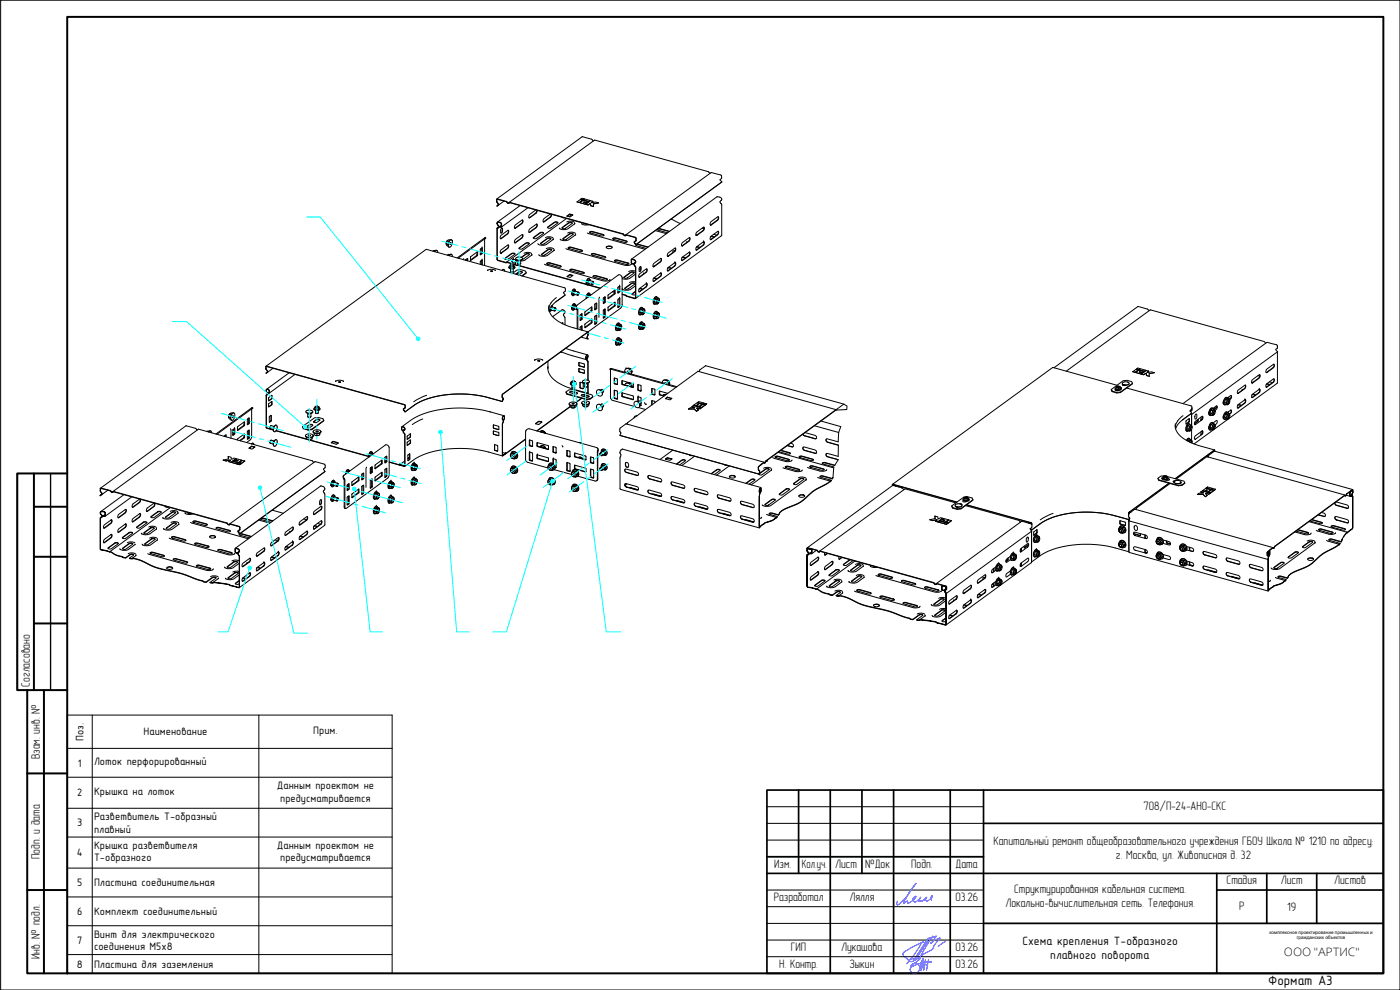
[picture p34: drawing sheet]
<svg xmlns="http://www.w3.org/2000/svg" width="420mm" height="297mm" viewBox="0 0 420 297" stroke-linecap="round" stroke-linejoin="round" font-family="sans-serif">
<defs><g id="words">
<text font-size="4.1" x="380.6" y="295.7">Формат А3</text>
<text font-size="3.8" x="385.3" y="286.9">ООО &quot;АРТИС&quot;</text>
<g font-size="3.7">
<text x="8.9" y="206" transform="rotate(-90 8.9 206)">Согласовано</text>
<text x="11.9" y="227.8" transform="rotate(-90 11.9 227.8)">Взам. инв. №</text>
<text x="343.2" y="243.1">708/П-24-АНО-СКС</text>
<text x="11.9" y="257.7" transform="rotate(-90 11.9 257.7)">Подп. и дата</text>
<text x="298.2" y="253.5">Капитальный ремонт общеобразовательного учреждения ГБОУ Школа № 1210 по адресу:</text>
<text x="334.9" y="257.7">г. Москва, ул. Живописная д. 32</text>
<text x="232.4" y="260.4">Изм.</text>
<text x="240.6" y="260.4">Кол.уч.</text>
<text x="250.6" y="260.4">Лист</text>
<text x="259.7" y="260.4">№Док</text>
<text x="273.5" y="260.4">Подп.</text>
<text x="286.8" y="260.4">Дата</text>
<text x="304.4" y="268">Структурированная кабельная система.</text>
<text x="368.1" y="265.4">Стадия</text>
<text x="384.4" y="265.4">Лист</text>
<text x="400.4" y="265.4">Листов</text>
<text x="232.2" y="270.4">Разработал</text>
<text x="254.9" y="270.4">Лялля</text>
<text x="286.7" y="270.4">03.26</text>
<text x="301.7" y="272.2">Локально-вычислительная сеть. Телефония.</text>
<text x="371.9" y="272.9">Р</text>
<text x="386.3" y="273.3">19</text>
<text x="11.9" y="287.7" transform="rotate(-90 11.9 287.7)">Инв. № подл.</text>
<text x="237.3" y="285.4">ГИП</text>
<text x="252.4" y="285.4">Лукашова</text>
<text x="286.7" y="285.4">03.26</text>
<text x="233.8" y="290.5">Н. Контр.</text>
<text x="254.9" y="290.4">Зыкин</text>
<text x="286.7" y="290.4">03.26</text>
</g>
<g font-size="3.6">
<text x="306.9" y="283.7">Схема крепления Т-образного</text>
<text x="315.2" y="287.9">плавного поворота</text>
</g>
<g font-size="3.3">
<text x="43.1" y="220.7">Наименование</text>
<text x="94" y="220.3">Прим.</text>
<text x="25.1" y="222.3" transform="rotate(-90 25.1 222.3)">Поз.</text>
<text x="23.4" y="230">1</text>
<text x="28.2" y="229.7">Лоток перфорированный</text>
<text x="23.2" y="239">2</text>
<text x="28.2" y="238.6">Крышка на лоток</text>
<text x="83.1" y="236.8">Данным проектом не</text>
<text x="84.1" y="240.5">предусматривается</text>
<text x="23.2" y="248">3</text>
<text x="28.2" y="246.1">Разветвитель Т-образный</text>
<text x="28.2" y="249.8">плавный</text>
<text x="23.1" y="256.9">4</text>
<text x="28.2" y="254.7">Крышка разветвителя</text>
<text x="83.1" y="254.7">Данным проектом не</text>
<text x="28.2" y="258.5">Т-образного</text>
<text x="84.1" y="258.5">предусматривается</text>
<text x="23.2" y="265.9">5</text>
<text x="28.2" y="265.9">Пластина соединительная</text>
<text x="23.2" y="274.6">6</text>
<text x="28.2" y="274.6">Комплект соединительный</text>
<text x="28.2" y="281.3">Винт для электрического</text>
<text x="23.2" y="283.2">7</text>
<text x="28.2" y="285.1">соединения М5х8</text>
<text x="23" y="290.4">8</text>
<text x="28.2" y="290.4">Пластина для заземления</text>
</g>
<g font-size="1.4">
<text x="381" y="280.2">комплексное проектирование промышленных и</text>
<text x="389.2" y="281.9">гражданских объектов</text>
</g>
</g></defs>
<path d="M20.2 5.1h395v286.9h-395zM10.2 152h10M10.2 142.1v65M20.2 142.1h-15v65h3M10.2 167.1h10M10.2 187.1h10M13.2 207.1v84.9M20.2 207.1h-12v84.9h12M8.2 232.1h12M8.2 267h12" fill="none" stroke="#000" stroke-width=".59"/>
<path d="M5.2 142.1v65M15.2 142.1v65" fill="none" stroke="#000" stroke-width=".4"/>
<g fill="none" stroke="#000" stroke-width=".51">
<path d="M230.2 237.1h185v54.9h-185zM239.7 237.1v25M249.2 237.1v54.9M258.7 237.1v25M268.2 237.1v54.9M285.2 237.1v54.9M295.2 237.1v54.9M230.2 257.1h65M295.2 247h120M230.2 262.1h185M295.2 277.1h120M365.2 262.1v29.9"/>
<path d="M365.2 267h50M380.2 262.1v15M395.2 262.1v15"/>
</g>
<path d="M230.2 257.1h65M230.2 252.1h65M230.2 247h65M230.2 242h65M230.2 277.1h185M230.2 272h65M230.2 267h65M230.2 287h65M230.2 282.1h65" fill="none" stroke="#000" stroke-width=".3"/>
<path d="M279.6 270.1l-.1-.3a.62 .62 0 0 1-.1-.6 .62 .62 0 0 1 .5-.4l-.6 .8a1.13 1.13 0 0 1-1.2 .7l-.1-.2h-.4l.6-.9-1.3 1.1-.5 .1a.25 .25 0 0 0-.2-.3 .25 .25 0 0 0-.3 .2h-.2l.7-1.1-.6 .6a1.28 1.28 0 0 1-1.4 .8l-.3-.3 .3-.6-.4 .1 .8-.9a3.6 3.6 0 0 1-2.1 2.1 .4 .4 0 0 1-.4-.3 .4 .4 0 0 1 .1-.4l-1.2 .7 .1-.4 1.6-2.9 1.9-2.7a23.3 23.3 0 0 1-5.2 6.4h-.4l.2-1" fill="none" stroke="#00f" stroke-width=".3"/>
<g fill="none" stroke="#00f" stroke-width=".3">
<path d="M273.2 287.7h2.9l-2.8 2.3M273.3 290a1.43 1.43 0 0 1 2.1-.7 1.43 1.43 0 0 1 .2 2.2M273.9 289.9a1.15 1.15 0 0 0-.5 1.6 1.15 1.15 0 0 0 1.6 .5l.6-.5M276.6 288.4l-.6 2.4M277.5 289.5h.9M277.8 287.9l-.6 3.2 .2-1.7-.4-1.8-.1 1.8-.5 1.7 .3-2.7M278.4 281.6l.7-.3-4.5 6.8M278.4 281.6l-4.4 6.9h-.5a4.4 4.4 0 0 1-2.5-1.9v-.6l.4-.4 2.2-1.3 3.5-1.7-.6 .4-2.1 3.4-2.3 2.8M278.4 282l2.6-1.2-1.6 2.2 1.2-.9 1.5-.7-1.8 2.4a1.99 1.99 0 0 1-1.6 1.7l-1.7 .9-1.5 1.2M278.7 287.9l-.6 3.2M279.6 288.6l-3 .3-2.7 1.1M279.9 280.8l-2.2 3.6-2 3.7"/>
<path d="M283.8 282.5l-2.2 1.5"/>
</g>
<!-- layer: 0 -->
<g fill="none" stroke="#000" stroke-width=".3">
<path d="M.2 .1h420v296.9h-420zM149.3 59.7l2.7 .7M149.3 59.7l-.3 .2a1.34 1.34 0 0 0 .5 1.4l-.3 .6 .4-.6-.5-.7 .1-.8 2.8 .7M174.3 59.8l.4-.3 .6 .2-.4 .3zM174.3 59.8h.1M174.9 60h.1M175.3 59.7l-.4 .3-.6-.2M178.1 42.3l-.6-.5-2.7-.8-25.7 18.7M213.1 52l-.5-.5-34.1-9.5-25.9 18.9-.6-.5M216.6 59.8l-.4-.6-1.1-.1-25.6 18.7M216.6 59.8l-.2 .4a.59 .59 0 0 0-.3 .6 .59 .59 0 0 0 .5 .5v9.4l-25.9 18.9M216.6 59.8h.1"/>
<path d="M216.7 54.6l-25.9 18.8M130.5 75.5a.46 .46 0 0 1 .6-.4 .46 .46 0 0 1 .3 .7M130.6 75.2l-.7 .2M131.1 75.1h-.4l-.3 .4M133.9 73.2l.3 .6h.3M134.1 72.4l-.2 .7M134.1 72.4h.1M134.7 72.4l-.5-.1-.2 .4-.1 .5 .5 .1M135 72l-.4-.1-.4 .4M135 76.4l-.4-.1-.4 .3M135.1 72.1a.48 .48 0 0 1 .7 0 .48 .48 0 0 1 0 .7 1.03 1.03 0 0 1-1.1 1.3 1.84 1.84 0 0 1 .4-2zM135.1 72.8l.2 .1-.1 .4a.28 .28 0 0 1-.3-.2 .28 .28 0 0 1 .2-.3z"/>
<path d="M135.5 71.9a1.32 1.32 0 0 0-.6 2.3M135.5 76.3h-.4l-.4 .4M135.7 76.5l.1 .5M135.7 76.5l-.4-.2-.4 .4M137.5 77.5l8.3-6.1-.4 .4v7.9M139.1 77.6l.1 .3M139.8 78.1l.5-.6 .1 .8M139.8 78.1h.1M140.2 77.6v.6M143.1 75.6l-.1 1.1-1.8 1.3M143.3 76.7l-2.1 1.4 .1-1.1 2-1.5v1.2M144.1 79.3l.1-.9 .5-.4 .1 1.5"/>
<path d="M144.2 76.4h.1M144.5 74.5v1.5l-.4 .3M144.5 78.1v1.3M144.7 76.1v-1.7l-.5 .4v1.6l.5-.3M144.7 78h.1M144.7 74.4h.1M145.8 71.4l-.2-.1-8.4 6.1M149.1 67h.1M149.1 68.6v9.2M149.1 77.8l.4 .4 2.3 .6 .3-.1M149.1 67l.4 .7M149.2 68.4l.3-.2-.4 .4"/>
<path d="M149.5 67.7v.5M149.6 68.3l-.2 .2M149.6 67.6v.7M149.6 66.6h-.3l-.2 .4M149.6 66.6l.8 .2 .1 .3v1l-.6-.1M149.9 68.1l-.7 .5v9.2l.2 .3 2.4 .6M150.3 70.7l2.1-1.6a.54 .54 0 0 1 .4 .6 .54 .54 0 0 1-.4 .5l-2 1.4a.5 .5 0 0 1-.4-.4 .5 .5 0 0 1 .3-.5zM150.3 75.1l2.1-1.6a.53 .53 0 0 1 .4 .5 .53 .53 0 0 1-.4 .5l-2 1.5a.48 .48 0 0 1-.4-.4 .48 .48 0 0 1 .3-.5zM150.4 67.1l-.2-.3-.8-.1-.1 .5 .3 .5M150.4 67.6l-.5 .4 .5-.1M150.4 67.1v.8M150.5 68.5h.3a1.21 1.21 0 0 1-.4 1.4l-.2-.7z"/>
<path d="M150.6 68.4a1.23 1.23 0 0 1-.3 1.5M151.2 60.4l-2 1.5M151.6 77.5l1.9-1.4a.57 .57 0 0 1 1 .2l-2 1.5a.57 .57 0 0 1-.9-.3zM152 78.7h-.2M152 60.6l.6 .4M152 78.6l2.7 .8M152 78.7h.1M152.2 78.7h.1M152.2 78.7l2.6 .8M152.5 69.1l-.1 .9-2.2 1.6M152.5 73.5l-.1 .9-2.2 1.6M152.8 60.7l34.2 9.4 .6 .5"/>
<path d="M153 60.8l34.1 9.5M153 60.8l-.3 .2M153 79.8l-.2 .2a1.01 1.01 0 0 0 1.7 0l-.3-.2M153 79.8v.5l.6 .1 .6-.1v-.3M153.2 79.6h.1a.37 .37 0 0 1 .4-.2 .37 .37 0 0 1 .3 .3l-.6 .1zM153.3 79.8h.6M153.4 79.7l.3-.1zM153.4 79.7l.1 .1M153.4 79.7h.1M153.4 79.8h.1M153.5 79.8h.1M153.5 79.8l.3-.1z"/>
<path d="M153.6 79.9l-.6-.1 .1-.3 .5-.2 .6 .2v.3l-.6 .1v.5M153.6 79.8h.1M153.7 79.7l-.2 .1M153.7 79.6v.1M153.8 79.7l-.2 .1M153.8 79.7h.1M153.9 79.8h-.2M153.9 79.7l-.2 .1M153.9 79.8h-.1M153.9 77.8l-.2 .8M154.1 77.8h.1M154.1 77.8l-.4 .3v.6l1 .3"/>
<path d="M154.1 77.8l.9 .2-.3 .3M154.2 79.5v.8M154.6 76.2l-1-.1-2.1 1.6M154.7 67.5l2-1.5a.52 .52 0 0 1 .4 .5 .52 .52 0 0 1-.4 .5l-2 1.5a.53 .53 0 0 1-.4-.5 .53 .53 0 0 1 .4-.5zM154.7 71.8l2-1.4a.53 .53 0 0 1 .4 .5 .53 .53 0 0 1-.4 .5l-2 1.4a.52 .52 0 0 1-.4-.5 .52 .52 0 0 1 .4-.5zM154.8 77.7a1.43 1.43 0 0 0 2 0M154.8 77.4a1.32 1.32 0 0 1 2 .3 1.37 1.37 0 0 1-2.1-.2zM154.9 78.3h-.2v1M155 78l-.1 .1a1.34 1.34 0 0 0 0 1.5M155.1 78l-.1 .1a.87 .87 0 0 0 .2 1.5l.4-.3M155.3 78.1l.2 .2M155.3 79.6l24.8 6.9"/>
<path d="M155.3 78.1v1l.5 .2 .5-.2v-1M155.4 79.2h.8M155.4 79.5l24.8 6.9M155.8 74.4l2-1.5a.57 .57 0 0 1 1 .3l-2 1.4a.57 .57 0 0 1-1-.2zM156.1 61.7l-6.8 4.9M156.4 77.2l1.5-1a.57 .57 0 0 1 .9 .2l-2.3 1.6M156.5 78l-1 .3v-.2M156.8 66l-.1 .9-2.2 1.6M156.8 70.3l-.1 1-2.2 1.6M157.2 76a2.19 2.19 0 0 1 2.3 .1M158.4 62.3l-8 5.9M158.9 73.1l-1.1-.1-2 1.6"/>
<path d="M158.9 68.8l2.1-1.5a.52 .52 0 0 1 .4 .5 .52 .52 0 0 1-.4 .5l-2 1.4a.5 .5 0 0 1-.4-.4 .5 .5 0 0 1 .3-.5zM158.9 76.4l-.9-.2-1.5 1.1M159.6 76.5l-2.1 1.5-1.2 .3M159.6 76.5h.1M159.7 76.4l-.1 .2M160 71.3l2.1-1.5a.57 .57 0 0 1 1 .3l-2 1.4a.72 .72 0 0 1-1.1-.2zM160.8 63l-1.8 1.3a.57 .57 0 0 0 0 1l1.9-1.4 .3-.8M160.8 63.9l-2 1.5M161.1 67.2l-.1 .9-2.2 1.6M161.1 63.1l-.3 .8M161.4 73.1l.2 .2M161.7 76.4l.2 .2"/>
<path d="M162.3 72.9l2-1.4a.55 .55 0 0 1 .6-.2 .55 .55 0 0 1 .3 .5l-1.9 1.4a.57 .57 0 0 1-1-.3zM162.6 76.2l1.9-1.4a.57 .57 0 0 1 1 .3l-2 1.4a.56 .56 0 0 1-.5 .2 .56 .56 0 0 1-.4-.5zM163.1 70l-.9-.1-2.2 1.5M163.4 79.3l17.5 5h1.2l.9-.3M163.7 71.3l1.2-.3 1.1 .4M163.9 74.6l.4-.2a2.11 2.11 0 0 1 1.9 .3M164.1 79.1l.7-.2 3.6 1.1M164.1 79l.9-.2 3.4 1.2-.9 .2-3.1-.9zM164.4 68.1l2-1.4a.56 .56 0 0 1 .6-.2 .56 .56 0 0 1 .3 .4l-1.9 1.5a.57 .57 0 0 1-1-.3zM165.1 64.2l-1.8 1.4a.57 .57 0 0 0 0 1l1.9-1.5 .3-.8M165.3 71.7l-.9-.2-2.2 1.6M165.4 64.3l-.3 .8-2 1.5"/>
<path d="M165.6 75l-.9-.1-2.2 1.5M166 71.9l-2 1.4a2.69 2.69 0 0 1-2.5 0M166 71.9h.1M166.1 71.7l-.1 .2M166.3 75.2l-2 1.4a2.69 2.69 0 0 1-2.5 0M166.3 75.2h.1M166.4 75l-.2 .2M167.4 66.9l-.9-.2-2.2 1.6M167.9 68.4l.1 .2M168.1 71.7l.2 .3M168.6 65.2l.7 .2M168.7 68.2l2-1.4a.57 .57 0 0 1 1 .3l-2 1.4a.57 .57 0 0 1-1-.3z"/>
<path d="M169 71.6l2-1.5a.57 .57 0 0 1 1 .3l-2 1.4a.57 .57 0 0 1-1-.2zM169.8 74.6l17.6 5h1.1l.9-.2M170 65.6l-18 13.1M170.1 66.6l.2-.1a2.31 2.31 0 0 1 2.1 .2M170.1 64.8l.9-.6 1 .3-.9 .6zM170.4 69.9l.1-.1a2.19 2.19 0 0 1 2.2 .2M170.5 74.4l.9-.1 3.2 .8M170.5 74.3l.9-.1 3.2 .8 .2 .4-.8 .1-3.4-1zM171 64.2l-.8 .7M171 64.3l.9 .3M171.5 64.5l-.7 .5M171.8 67l-.6-.2-.5 .1-2 1.5"/>
<path d="M172 70.3l-.9-.1-2.2 1.5M172.4 67.2l-1.9 1.4a2.69 2.69 0 0 1-2.5 0M172.4 67.2h.1M172.5 67.1l-.1 .1M172.6 67l-.2 .2M172.7 70.5l-2 1.4a2.78 2.78 0 0 1-2.5 0M172.7 70.5h.1M172.8 70.3l-.1 .2M173.2 60.6l.6 .2 1-.7-1 .7zM174.1 60.8l1.5 .5 .4-.4-.4 .3M174.1 60.8l1.5 .5M174.1 60.8l.9-.7 1.5 .4-.4 .3-1-.1 .9 .2"/>
<path d="M174.5 67l.2 .3M174.6 75.1l.2 .2M174.7 67.2l.9 .3 1.1-.1M174.8 60.1l-.7-.2-.9 .7M175.2 60.1l1.5 .4 .4-.3M175.2 60l.4-.3 1.5 .4-.4 .4zM175.3 60.6h.1M175.3 67l.7 .2M175.8 61.3l.7 .2 .5-.4 .2 .1 .1 .5 .8 .3M175.8 61.3h.1M176.1 60.8v.1M176.3 69.9l17.3 4.9"/>
<path d="M176.5 61.5h.1M176.5 60.6l-.4 .3-.9-.2M176.5 60.5v.1M177 69.7l.6-.2 3.4 1M177 69.6l.8-.1 3.5 1.1-.9 .2-3.2-.9zM177 61.1h.1M177.1 60.1v.1M177.2 61.1v.1M177.3 61.7l.8 .3M177.5 76.4l.8-.2 3.5 1M177.5 76.2l.8-.1 3.5 1.1-.9 .2-3.2-.9zM177.9 60.4l-.5 .4"/>
<path d="M177.9 60.4h.1M178.1 61.2v.7M179.6 60.9l-.8-.3-1.4 .2 .5-.4-.6-.2-1.5 1.1 .7 .2 .7-.4 .1 .6M179.6 60.9l-1.5 .3M179.6 60.9h.1M181 70.5l.3 .1M181.9 74.3l.7-.4 1.1 .4M182 74.1l.4-.2a.91 .91 0 0 1 1.3 .4l-.4 .3a.91 .91 0 0 1-1.3-.5zM183.9 71.7l.7-.2 3.6 1M183.9 71.5l.9-.1 3.4 1.1-.9 .2-3.1-.9zM184.4 78.3l.7-.2 3.6 1.1M184.4 78.1l.9-.1 3.4 1.1-.8 .2-3.2-.8z"/>
<path d="M187.1 70.3l.2 .3M187.3 70.6l.4 .1M187.6 70.6l25.8-18.8 3.1 .8 .1 .9-.5 .5 .6 .6-25.8 18.8M187.7 70.7l.3-.1 2.8 .8v.7l-.5 .6 .5 .7-.4-.7 .5-.4M187.8 70.4l2.9 .8 .2 .3M187.9 70.6l-.2 .1M188 70.5l-.1 .1M189.5 79.1l-.2 .3M189.7 77.8l-.1 .1-.1 .9 .6 .3M189.7 77.8l.6 .2M190.3 78l.4 .5M190.3 77.9l.5 .6"/>
<path d="M190.3 77.9l-.9-.1 .1 1.1 .6 .4M190.7 78.6v.1a.91 .91 0 0 0 0 1.5M190.7 78.7l-.6 .6 .2-.2M190.7 78.5v.1M190.8 78.6v.2a.93 .93 0 0 0 0 1.4v9.3l-.3 .1-2.4-.7M190.8 78.6h.1M190.8 73.6l.7-.2 2.9 .8M190.9 71.5v.8M192.2 79.9a1.25 1.25 0 0 1-.3 1.6M194.5 74.1l-3-.8-.7 .2 3.1 1M196.2 79.1l2-1.5a.54 .54 0 0 1 .4 .5 .54 .54 0 0 1-.4 .5l-1.9 1.4a.5 .5 0 0 1-.4-.4 .5 .5 0 0 1 .3-.5zM196.4 79.8l-.4 .1"/>
<path d="M196.7 69.2l3.3 .9M197.3 68.9l.8-.2 2.8 .8M198.3 77.5l-.1 1-2.1 1.5M200.4 76l2.1-1.5a.52 .52 0 0 1 .4 .5 .52 .52 0 0 1-.4 .5l-1.9 1.4a.49 .49 0 0 1-.4-.4 .49 .49 0 0 1 .2-.5zM201 69.4l-3-.8-.7 .2 .2 .3 2.9 .8M201.4 65.7l2.8 1.4M202.5 78.8h.1M202.5 78.8l.2 .2M202.6 75.2l-.8 .2M202.6 74.4l-.1 .9-2.2 1.6M202.6 78.8l-.1 .9-2.2 1.6M202.6 78.8l-.1 .1"/>
<path d="M204.7 72.9l2.1-1.6a.54 .54 0 0 1 .4 .5 .54 .54 0 0 1-.4 .5l-2 1.5a.49 .49 0 0 1-.3-.4 .49 .49 0 0 1 .2-.5zM204.7 77.2l2.1-1.5a.53 .53 0 0 1 .4 .5 .53 .53 0 0 1-.4 .5l-2 1.5a.5 .5 0 0 1-.3-.5 .5 .5 0 0 1 .2-.5zM204.7 77.2h.7l.2 .3-1-.2M206 72.5l.1 .2M206.8 75.7l.2 .2M206.9 71.3l-.1 .9-2.2 1.6M206.9 75.6l-.1 1-2.2 1.6M206.9 75.7l-.1 .1M209 69.7l2.1-1.5a.53 .53 0 0 1 .4 .5 .53 .53 0 0 1-.4 .5l-2 1.4a.48 .48 0 0 1-.4-.4 .48 .48 0 0 1 .3-.5zM209 74.1l2.1-1.5a.52 .52 0 0 1 .4 .5 .52 .52 0 0 1-.4 .5l-2 1.4a.49 .49 0 0 1-.3-.4 .49 .49 0 0 1 .2-.5zM209 74.1l.6-.1 .3 .3-1-.1M209.2 70.4l-.4 .1"/>
<path d="M210.7 68.5l.6 .1M211.1 72.5h.1M211.1 72.5l.2 .3M211.2 72.5l-.1 .9-2.2 1.6M211.2 72.6l-.1 .1M211.2 68.1l-.1 1-2.2 1.6M211.2 72.6h.1M213.3 71h.7l.2 .2-1-.1M213.4 66.5l2-1.4a.54 .54 0 0 1 .4 .5 .54 .54 0 0 1-.4 .5l-2 1.4a.54 .54 0 0 1-.4-.5 .54 .54 0 0 1 .4-.5zM213.4 70.9l2-1.5a.53 .53 0 0 1 .4 .5 .53 .53 0 0 1-.4 .5l-2 1.5a.53 .53 0 0 1-.4-.5 .53 .53 0 0 1 .4-.5zM214.2 70.3l.9 .2M215.5 65l-.1 .9-2.2 1.6"/>
<path d="M215.5 69.4l-.1 .9-2.2 1.6M146.3 81.1v.1M146.4 81.1h-.1M147.2 81.3l.6 .1-.5 .1zM148.6 81.1h.1M148.7 81.1l-.1-.1a2.23 2.23 0 0 0-2.3 .1M148.7 81.1h.1M150.7 81.1l.4-.3 .4 .4M151.1 80.8l-.4 .3M151.4 81.2l.1 .1M152.7 80.1a.98 .98 0 0 0 .9 .6 .98 .98 0 0 0 .9-.6M153.2 80.7v.8l.4 .1 .4-.2v-.7"/>
<path d="M153.3 81.5h.7M153.8 82l1.4-1 1.1-.1 1.4 .4 .2 .5-1.3 1M154.9 82.3l.8-.8a.57 .57 0 0 1 1 .3l-1.2 .7M155.1 82.4a.38 .38 0 0 1 .4-.4 .38 .38 0 0 1 .3 .4M155.5 82l-.5 .3M156.8 81.7l-.9-.1-1 .7M157.9 81.8l-1.1 1M164.7 91.7v1.4M164.7 93a8.5 8.5 0 0 0 6 4.9l5.8 1.7 9.8-7.2 .4-1v-8.1l-.5-.8h-.6l-12.5 9.1-.1 .5 .4 .9v5.7M165.2 93.3l.3-.2-.3 .3h-.4a4.7 4.7 0 0 1 2.2-3l2.6-1.9-.5-.7 .6-.5-.1-.9-41.7-11.6-48.1 35.1M165.2 92.3v1l-.3-.1v-.4M165.6 91.7l.2 .1-.5 .4"/>
<path d="M165.7 91.6v.2M165.8 91.8v.3M166.6 92.5a.34 .34 0 0 1 .2 .4 .34 .34 0 0 1-.4 .2zM166.7 92.4l-1.1-.3-.4 .5 .2 .4 1 .3M166.8 92.5l-.1-.1a.47 .47 0 0 0-.4 .4 .47 .47 0 0 0 .2 .5l.1-.1M167 89.3a5.1 5.1 0 0 0-2.3 3.4M168.6 97l.3-.2v.4M168.6 93a.75 .75 0 0 1 .9 .5 .75 .75 0 0 1-.4 .9l.4 .9 .1 2.2M168.6 93l-2.7 2M168.8 96.8v.3M169.6 88.5l-2.8 2.1M170.1 83l.9-.6 1 .2-.9 .7z"/>
<path d="M171 82.4l-.8 .6M171 82.5l.9 .2M171 81.1l.9-.2 3.4 1M171.1 80.9l.8-.1 3.5 1.1-.7 .2-3.4-.9zM171.6 88.1v.3M171.6 92.7h.1M171.6 92.5v.2M171.9 87.4l.2 .1v1h-.2v-1.1l.6-.4 .2 .1-.6 .4M171.9 91.8l.2 .1v1l-.2-.1v-1l.6-.4 .2 .1-.6 .4M172.4 86.7l-.6 .5-.2 1.1M172.4 91.1l-.6 .5-.2 1.1M172.4 92.7l-.3 .2"/>
<path d="M172.7 87.1v-.1a.52 .52 0 0 0-.7-.2 .52 .52 0 0 0-.2 .6 .75 .75 0 0 0 .3 1.3l.3-.4-.3 .2M172.7 91.8v-.5a.51 .51 0 0 0-.7-.1 .51 .51 0 0 0-.2 .6 .76 .76 0 0 0 .3 1.3l.3-.4M172.7 87.1v.3M172.9 91.8h-.5l-.2 .7 1 .4M173.2 91.6a.9 .9 0 0 0 0 1.3M173.2 92.9v5.8M173.6 87.8a.35 .35 0 0 1 .1 .4 .35 .35 0 0 1-.3 .2zM173.6 87.6l-1-.3-.3 .4v.6l1.1 .3M173.8 87.8l-.1-.1a.42 .42 0 0 0-.4 .4 .42 .42 0 0 0 .2 .4h.1M174.1 94.6l.6-.5v1.5M174.1 98.3l.6-.6v1.4M174.1 94.6v1.5l.5-.3"/>
<path d="M174.1 98.3v.6M174.5 94.2v1.5l-.4 .3M174.5 97.8v1.2M174.7 95.6l-.1 .2M175.6 93.5v1.2l2-1.5 .1-1.1-2.1 1.4M175.9 84.9l.1 .3M176 85.2h.1M176.2 84.3h.3v1.1l-.3-.1v-1l.6-.5 .3 .1-.6 .4M176.2 88.6l.3 .1v.4M176.5 88.7l.6-.4-.3-.1-.6 .4v.7M176.8 83.5l-.7 .5-.2 1.1M176.8 87.9a1.34 1.34 0 0 0-.8 1.6l-.1-.2"/>
<path d="M177.1 83.9a.42 .42 0 0 0-.5-.4 .42 .42 0 0 0-.4 .5 .87 .87 0 0 0 .3 1.5l.3-.4-.3 .3M177.1 88.3a.42 .42 0 0 0-.5-.4 .42 .42 0 0 0-.4 .5l-.2 1.1M177.1 83.9v.3M177.1 88.3v.3M177.2 88.6l-.3-.1-.3 .6M177.5 92.2l-.1 1-1.9 1.3M177.5 95.8l-.1 1-1.9 1.4M177.6 96.9l.1-1.2-2.1 1.5M177.6 96.9l-2 1.4v-1.1M177.9 84.6a.34 .34 0 0 1 .2 .4 .34 .34 0 0 1-.4 .2zM178 84.4l-1.1-.2-.3 .5 .1 .4 1 .3M178 83l.8-.2 3.2 .9"/>
<path d="M178 82.8l.7-.1 3.6 1.1-.3 .2h-.6l-3.2-.9zM178.1 84.6v-.1a.39 .39 0 0 0-.5 .3 .39 .39 0 0 0 .3 .5M178.5 91.4l.6-.5v1.5l-.6 .6v-1.6M178.6 94.9l-.1 2.5 .5-.5 .1-2.3-.5 .3M178.8 97l-.3 .2M178.9 92.4l-.4 .4M178.9 94.6l-.1 2.4M178.9 91v1.4M179.9 89.2l-.2 .5v5.5M181 89.5l.7-.4-.1 1.6-.5 .4v-1.5M181.1 93l.5-.3v2.4l-.5 .4zM181.4 89.1v1.5l-.3 .3"/>
<path d="M181.4 92.8v2.1l-.3 .4M182 83.7l.3 .1M182.6 92.1l2-1.4-.1 1.1-2 1.5zM183.1 83.8l-.2 .3M183.8 87.6l.6 .1M183.9 87.5l.5 .1M184.4 91.6l-1.9 1.5M184.4 87.1l-.1 1-1.8 1.4M184.4 90.7v.9M184.6 88l-2.1 1.6v-1.2l2.1-1.4v1M185 98.5l.3 .5 .5 .2v-.3M185.5 87.9h.1"/>
<path d="M185.5 86.2l.5-.4v1.6M185.5 89.8v2.5l.5-.4v-2.4l-.5 .3M185.5 86.2l-.1 1.7 .6-.5M185.6 98.6l.2 .3M185.8 97a1.3 1.3 0 0 0-.7 2.2M185.8 85.9v1.5l-.4 .4M185.8 89.6v2.1l-.4 .4M185.9 89.5h.1M185.9 85.8h.1M186 97.3a.43 .43 0 0 0-.5-.3 .43 .43 0 0 0-.3 .4l-.2 .2a.91 .91 0 0 0 .4 1.6l.1-.1M186.1 98l.2 .2-.3 .4zM186.1 97.5l-.3 .7v.7"/>
<path d="M186.1 97.5l.2-.1-.5-.2-.5 .4 .5 .1-.2 .9-.6-.1 .3-.9M186.1 97.5l-.3 .2M186.1 97.5l.4 .1M186.3 97.4l.2 .2M186.4 98.7l-.6 .5M186.5 97.6a.77 .77 0 0 1 .1 .9 .77 .77 0 0 1-.8 .4M186.5 97.6l.1 .4M186.6 98v.1M186.7 88.4l1.4 .5M186.7 88.3l1.2 .3M187.2 83.2l2.1-1.5a.57 .57 0 0 1 .9 .2l-1.9 1.5a.72 .72 0 0 1-1.1-.2zM187.6 86.4l1.9-1.4a.57 .57 0 0 1 1 .2l-2 1.5a.57 .57 0 0 1-.9-.3z"/>
<path d="M187.8 88.6v.1M187.9 88.6l2.6 .9M190.3 81.9l-.9-.2-2.2 1.6M190.6 85.2l-.9-.2-2.2 1.6M190.7 89.3l-.2 .2M190.7 84.6l-.7-.1-1.1 .3M190.7 81.4l-.8-.2-1.2 .3M190.7 85.8l-1.4 1a2.73 2.73 0 0 1-2.5 0l-.1-.1M190.7 82.3l-1.7 1.2a2.82 2.82 0 0 1-2.3 .1M190.7 87.4l-.9 .7a.52 .52 0 0 0 .3 .5 .52 .52 0 0 0 .6-.2M190.7 87.5l-1 .8M190.7 80.2v9.1"/>
<path d="M191.8 86.7l1 .1M191.9 82.2l2.1-1.5a.53 .53 0 0 1 .3 .5 .53 .53 0 0 1-.3 .5l-2 1.4a.48 .48 0 0 1-.4-.4 .48 .48 0 0 1 .3-.5zM191.9 86.6l2.1-1.5a.53 .53 0 0 1 .3 .5 .53 .53 0 0 1-.3 .5l-2 1.4a.49 .49 0 0 1-.4-.4 .49 .49 0 0 1 .3-.5zM191.9 86.6h.5l.4 .2M192 93.8l.2 .5 .6 .2-.3-.6M192 98.1l.2 .6 .6 .1-.1-.2M192 80.1l.3-.1a1.21 1.21 0 0 1-.3 1.5l-.2-1zM192.2 97.2l-.2 .9 .5 .2 .3-.9-.6-.2 .5-.4 .6 .2-.5 .4M192.5 98.3l.2 .3M192.7 98.6h.4M192.7 93.5v.7l.4 .1M192.7 97.8v.7"/>
<path d="M192.7 92.3a1.36 1.36 0 0 0-.8 2.1l.2 .1M192.7 96.6a1.36 1.36 0 0 0-.8 2.2l.2 .1M193 92.5a.43 .43 0 0 0-.5-.3 .43 .43 0 0 0-.4 .5l-.1 .2a.9 .9 0 0 0 .3 1.6l.2-.1M193 96.9a.43 .43 0 0 0-.5-.3 .43 .43 0 0 0-.4 .5l-.1 .2a.9 .9 0 0 0 .3 1.5l.2-.1M193.1 93.3l.2 .2-.3 .4zM193.1 97.6l.2 .3-.3 .3zM193.1 92.8l-.4 .7M193.1 97.2l-.4 .6M193.1 92.8l.2-.2-.6-.1-.5 .3 .6 .2-.3 .9-.5-.1 .2-1M193.1 98.7l-.3 .1M193.1 92.8l-.3 .2M193.1 92.8h.1a.88 .88 0 0 1-.1 1.5"/>
<path d="M193.1 97.2l.1-.1a.88 .88 0 0 1-.1 1.6M193.1 81.9l.1 .2M193.2 82.1h.1M193.3 92.6l.2 .7M193.3 97l.2 .7M193.3 98.4l-.2 .3M193.3 94l-.5 .5M193.3 98.3v.1M193.5 93.3v.1M193.5 97.7h.1M194 85.1h.1M194 85.1l.1 .2"/>
<path d="M194 80.7l.1 .4-.3 .6-2 1.5M194 85l.1 .4-.3 .7-2 1.5M194.1 85.1l-.1 .1M196.1 95.4l.2 .2M196.1 91l.2 .3M196.2 83.5l2-1.6a.53 .53 0 0 1 .4 .6 .53 .53 0 0 1-.4 .5l-1.9 1.4a.48 .48 0 0 1-.4-.4 .48 .48 0 0 1 .3-.5zM196.2 83.5h.7l.2 .2-1-.1M196.3 95.6l.2 .1M196.3 91.3h.2M196.4 94.9l.2 .6 .5 .1v-.2M196.4 90.6l.2 .5 .5 .2v-.3M196.6 89.6l-.2 1 .5 .1 .2-.9-.5-.2 .5-.3 .6 .1-.2 .2"/>
<path d="M196.9 95.1l.2 .3M196.9 90.7l.2 .3M197.1 93.4a1.35 1.35 0 0 0-1 2M197.1 89.1a1.36 1.36 0 0 0-1 1.9M197.1 95.4h.4M197.1 91l.4 .1M197.3 93.7a.45 .45 0 0 0-.5-.3 .45 .45 0 0 0-.3 .5 1.07 1.07 0 0 0 .2 1.7h.1M197.3 89.4a.45 .45 0 0 0-.5-.3 .45 .45 0 0 0-.3 .4 1.09 1.09 0 0 0 .2 1.8l.1-.1M197.4 94.5l.2 .2-.2 .3zM197.4 90.1l.2 .2-.2 .4zM197.4 94l.4 .1M197.4 89.6l.4 .1"/>
<path d="M197.5 94l-.4 .6v.8M197.5 89.6l-.4 .7v.7M197.5 94l.2-.2-.6-.1-.5 .3 .5 .2-.2 .9-.5-.2 .2-.9M197.5 95.5l-.4 .1M197.5 91.1l-.4 .2M197.5 94l-.4 .2M197.5 89.6l-.4 .2M197.7 93.8l.1 .3M197.7 89.4l.1 .3M197.7 95.2l-.2 .3M197.7 90.8l-.2 .3M197.7 95.2h.1"/>
<path d="M197.7 90.8h.1M197.8 94.1v.7M197.8 89.7v.7M197.8 94.8l-.4 .7M197.8 90.4l-.4 .7M197.8 94.1l.1 .4M197.8 89.7l.1 .5M198.2 81.9l.2 .3M198.3 81.9l-.1 .9-2.1 1.6M198.3 82h-.1M198.4 81.9l-.1 .1M200.4 80.5l.9 .1"/>
<path d="M200.4 80.4l2.1-1.6a.53 .53 0 0 1 .4 .5 .53 .53 0 0 1-.4 .5l-1.9 1.5a.48 .48 0 0 1-.4-.5 .48 .48 0 0 1 .2-.4zM200.5 80.3l.7 .1 .2 .2M344.9 93.2l-.6-.5-2.8-.7-25.2 18.3M79.8 110.6v-.7h.2l41.4 11.5M79.8 110.6l.4 .8M79.9 118.5v9.7M80.2 111.4v.2M80.2 111.6l-.3 .4 .5-.5-.5-.8v-.7l41.5 11.5 .1 .8M80.5 117.9l.2-.1 .1-.6a.42 .42 0 0 0-.4-.3 .42 .42 0 0 0-.5 .2l.1 .3a.81 .81 0 0 1-.1 1.3l.2 9.7M80.5 117.9h.3v-.7a.54 .54 0 0 0-.8-.4 .54 .54 0 0 0 0 .9l.2 .5-.3 .3M80.8 117.8l-.3 .1M81.5 118.6v.9l-.9 .7"/>
<path d="M81.6 118.6v.9l-1 .8 .1-1.1M81.6 118.6l-.9 .7M81.9 110.5l-2 1.5M86.8 111.9l-6.8 4.9M88.5 112.3l-7.8 5.7M100.7 114.4h.1M100.8 114.3l-.1 .1M101.6 114.5h.6a.31 .31 0 0 1-.3 .4 .31 .31 0 0 1-.3-.2zM103 114.3l.1 .1M103.1 114.4a2.27 2.27 0 0 0-2.4 0M103.1 114.4h.1M128 118.6l-1.7 .7-2.1 1.2"/>
<path d="M146.5 119.3a31.4 31.4 0 0 0-21.2 1.6l-3.7 2.7M146.5 119.3l4.2 1.2M146.6 119.3a31.2 31.2 0 0 0-21.3 1.7l-3.8 2.6M150.7 119.2l.3 .6M160.5 108l-.1 .1M160.5 108h.1M160.6 108h-.1M160.6 108a2.27 2.27 0 0 1 2.3 0h-.1M161.4 108.2l.6 .1-.4 .1zM164.4 110a5.3 5.3 0 0 0 3.4 5l2.8 1.3 5.8 1.7M164.4 110.1v.5M164.4 108.4v2.1"/>
<path d="M168.2 105.7l.3 .1M168.4 105.5l2.5 1 5 1.4M169.8 104.5l6.5 2M169.9 117.6l.8-.6 1.1-.1 5.9 1.6 .2 .5-.8 .6-1.1 .1-5.9-1.6zM169.9 117.6l.2 .7M170.1 118.1l5.9 1.8M171 117.7l.6-.2 1.7 .6M171 117.5l.6-.1 1.8 .6-.9 .2-1.4-.4zM171.2 115a.96 .96 0 0 0 .9 .6 .96 .96 0 0 0 .9-.6M171.4 114.8h-.1a.49 .49 0 0 0 .1 .6 .49 .49 0 0 0 .6 0 .52 .52 0 0 0 .7 0 .52 .52 0 0 0 .1-.6h-.1M171.4 114.5v.5l.3 .3 1-.3v-.4M171.4 114.5l.3-.2h.7l.3 .3-.3 .2h-.7z"/>
<path d="M171.7 115.6l-.1 .7 .2 .1M171.7 116.4l.1 .1M171.7 114.5a.37 .37 0 0 1 .4-.2 .37 .37 0 0 1 .3 .3 .37 .37 0 0 1-.4 .2 .37 .37 0 0 1-.3-.3zM171.7 114.8v.5M171.8 114.6l.4 .1zM171.8 114.6l.1 .1M171.9 114.6h.4M171.9 114.7h.1M172 114.7h.1M172 114.6h.3M172 114.5l.3 .1M172.1 114.5l-.3 .2"/>
<path d="M172.1 114.5l.3 .2M172.2 114.7h.1M172.2 114.6v.1M172.3 114.6h.1M172.4 114.8v.5M172.4 116.4l-.6 .1M172.5 115.6v.7l-.6 .2M173.8 110.6v.9l1.6 .5M173.8 108.8v.9l1.5 .4M174.1 114.7v1.5l.9 .4M174.4 101.1l2.1 .6M174.5 118.7l.8-.2 1.5 .5"/>
<path d="M174.5 118.5l.8-.1 1.5 .6-.7 .2-1.4-.4zM174.5 119.5l-1.8 1.3M174.6 119.5l-1.8 1.3M174.8 114.6a1.45 1.45 0 0 0 2.1 0M174.9 116.6l.1-1.6-.9-.3v1.7l.8 .3M174.9 116.6h.1M175 114.2l.8-.2 .8 .2M175 114.8l1 .4M175.1 114.2h-.2a.51 .51 0 0 0 .1 .7 .51 .51 0 0 0 .6 0 .78 .78 0 0 0 1.2-.6l-.2-.1M175.2 111l.2 .2M175.2 109.2l.2 .1M175.2 111l-1.4-.4-.1 .8 1.7 .5"/>
<path d="M175.2 109.2l-1.5-.4v.9l1.5 .5M175.3 110.1h.1M175.4 110.1l-.2 .1M175.4 109.4v.7M175.4 111.2v.7M175.4 116l.3 .2 .6-.2M175.4 118.9l-.1 .1M175.5 118.7l-.3 .3M175.5 118.7h.1M175.5 118.8h.1M175.5 118.7l-.1 .2M175.7 118.7l-.1 .1"/>
<path d="M175.8 107.1a.46 .46 0 0 1 .1-.5 .46 .46 0 0 1 .5 0l-.2 1.2 .2 .6M175.9 107.1l.1 .8zM175.9 107.7l.1 .1M176 115v.2l.4-.3v3M176 106.7l.4-.1-.1 .6M176 106.7l-.1 .4M176.2 101.1l.2-1.4-25.6 18.6v.9l.3 .4-.4 .9 .3-.7M176.2 107.6v.7M176.2 101.1l.3 .6-.3-.5 .3-.8v-.8l-25.7 18.6-.1 1M176.2 108.3l.2 .2M176.3 115v.9l-.5 .2-.5-.2v-.9M176.4 107.2l-.2 .4"/>
<path d="M176.4 108.4v5.7M176.4 117.9v.2M176.4 118.1h-.2M176.4 108.4l.1 5.7M176.5 114.9l-.1 3.2M177.1 119.6l-1.1 .1M177.9 119l-.8 .8M179.2 117.1a1.01 1.01 0 0 1 1.4 .4 1.01 1.01 0 0 1-.4 1.4 1.15 1.15 0 0 1-1-1.8zM179.8 116.9l.8 .5 .2 1M180.2 117.1l.6-.2 .4 .5M180.5 117.3l.1 .1M180.6 117.4h.1"/>
<path d="M181.1 117.4l-.3 .5M183.1 110.8l.1-.2h.3l19.6 5.4M184.4 117.1l-.1 2.3 1 .2M184.4 117.1v2.2l.9 .4M184.5 113.4l.8 .3v1.6M184.5 117.1l.8 .4v2.2M185 102.8l.3 .6 .5 .1-.2-.5M185.3 115.3l-.9-.2v-1.6l.1 1.5 .8 .3M185.3 101.9l-.3 .9 .6 .2 .2-.9-.5-.2 .5-.3 .5 .1-.2 .2M185.3 115.3h.1M185.3 119.7h.1M185.8 101.4a1.3 1.3 0 0 0-.7 2.2"/>
<path d="M186 101.6a.43 .43 0 0 0-.5-.3 .43 .43 0 0 0-.3 .5l-.2 .2a.91 .91 0 0 0 .4 1.6l.1-.2M186.1 102.4l.2 .2-.3 .4zM186.1 101.9a.77 .77 0 0 0-.5 .7 .77 .77 0 0 0 .5 .8M186.1 103.4l-.3 .1M186.1 101.9l-.3 .2M186.1 101.9l.4 .1M186.3 101.7l.2 .3M186.4 103l-.3 .4M186.5 102v.7l-.4 .7M186.5 102l.1 .4M186.6 102.4h.1M186.6 118l.1 1 3.2 .9"/>
<path d="M186.8 117.9l-.2 .1M186.8 114.2l-.1 1.2 3.4 .8M186.8 117.9l3.3 1M186.8 114.2l3.3 1.1M186.8 114.2l.1 1.1 3.2 .9M186.8 117.9l.1 1 3.2 .9v-.9M187.5 115.5a1.03 1.03 0 0 1 1.2-.5 1.03 1.03 0 0 1 .7 1M187.5 111.7h.1M187.8 115.1a1.15 1.15 0 0 1 1.7 .9M187.9 110.6a1.23 1.23 0 0 1 1.3 .3 1.23 1.23 0 0 1 .3 1.3M187.9 110.6h.1M187.9 110.6l-.1 .1"/>
<path d="M188.3 115.7l.3 .1M188.5 114.9l.9 .1-.3 .2M188.5 110.5l.9 .2-.3 .1M189.3 111.3l.1 .9M189.3 111.3a.92 .92 0 0 0-1-.8 .92 .92 0 0 0-.8 1.2M189.4 115l.4 .9-.3 .1M189.4 110.7l.4 .8-.3 .2M189.8 111.5l-.3 .4M189.8 115.9l-.1 .2M190.1 119.8l-.1 .1M190.1 115.3v.9M191.5 119.1l-.1 1.4"/>
<path d="M191.5 115.4l.1 1.8M191.5 115.4l.1 1.6 .8 .3M191.5 119.1h.1M191.5 119.1v1.4M191.6 117.2l.8 .1M191.6 115.4l.7 .3 .1 1.5M191.6 119.1l.6 .2M192.2 119.2l.2 1.5M192.4 117.3h.1M195.6 118.1l.1 .2M195.6 118.1l.1-1.5v1.5l.9 .3M195.7 116.6l.8 .2 .1 1.6"/>
<path d="M195.7 118.3l.7 .2M196.5 118.4l-.1 .1M198 117.4l-.1 1 1.3 .5M198 117.4l.1 1M198 117.4l2.4 .6M198.1 118.4l1.3 .4M198.8 114.8a.91 .91 0 0 1 .9-.8 .91 .91 0 0 1 .9 .8M199.1 114.2a1.16 1.16 0 0 1 1.2 0 1.16 1.16 0 0 1 .5 1.2M199.5 115a.29 .29 0 0 1 .3-.2 .29 .29 0 0 1 .2 .4M199.7 119.6l.6-.4 1.4 .3-.6 .5zM199.7 114l.9 .1-.2 .2M199.8 118.5l-.9 .2"/>
<path d="M199.9 118.4l-.8 .1M200 118.3h-.3M200.3 119.2l-.5 .4M200.3 119.3l1.2 .3M200.6 114.8l.1 .5M200.6 114.1l.4 .9-.2 .1M201 115l-.2 .3M202.9 116.2l-19.8-5.4 .1 8.4 .2 .6 .5 .3 6.8 1.9M209.4 111.4l-21 15.3M209.5 111.4l41.5 11.5M209.5 111.4h-.1M210 111l-.2 .5"/>
<path d="M211.8 109.7l-1.7 1.3M211.8 109.7l41.4 11.5M333.5 116.9l3.6-2.7 1.1-.1 1.4 .4 .3 .5-3.6 2.6-1.1 .2-1.4-.4zM333.5 116.9l.3 .6M333.8 117.4l1.4 .5M334.7 116.9a.56 .56 0 0 0 .4 .4 .56 .56 0 0 0 .6-.1M335.2 117.8v.1M335.2 115.6l-19.3-5.3-48 35M335.2 116a.37 .37 0 0 1 .4-.1 .37 .37 0 0 1 .3 .3 .39 .39 0 0 1-.4 .1 .39 .39 0 0 1-.3-.3zM335.4 116.2h.1M335.4 116.1v.1M335.4 116.1h.1"/>
<path d="M335.5 116.3h.1M335.6 116.4l-.6-.2v-.3l.6-.1 .5 .2v.3l-.5 .1v.5M335.6 116.1l-.3 .1M335.6 116.1l.3 .1M335.7 116.1l-.3 .2M335.7 116.1l-.3 .1M335.7 116.3h-.1M335.7 116.3h.1M335.7 116.1l-.2 .2M335.7 116.1l-.2 .1M335.7 116.1l-.1 .2M335.8 116.2l-.2 .1"/>
<path d="M336.1 116.4v.3l-.5 .2-.6-.2v-.4l-.3 .1a.99 .99 0 0 0 1.7 .1l-.3-.3a.51 .51 0 0 1 .4 .7 .51 .51 0 0 1-.7 .2 .76 .76 0 0 1-1.1-.5M336.1 116v.7M336.3 117.6l-1.1 .3M336.4 116.4l.2 .1M336.8 115.2l1 .4 1.1-.4M336.9 114.9a1.34 1.34 0 0 1 2 .2 1.37 1.37 0 0 1-2.1-.1zM336.9 115.3a.52 .52 0 0 0 .4 .5 .52 .52 0 0 0 .6-.2M337 115.4l-.2 .1M337.2 115.7l.2-.2v.2M337.6 115.5l-.5 .1M337.9 115.6h.1M338.2 116.4l19.4 5.4 .1 1-.5 .4 .5 .8-3.6 2.6-.7 .9-.6 1.2"/>
<path d="M338.4 114.6l.2 .1M339.9 115l-3.6 2.8M340.6 111.7h.1M340.8 111.8l1.6 .4 .4-.3M340.8 111.8l1-.7 1.5 .4-.4 .3-1-.2 .9 .3-.4 .3zM341.1 110.8l.6 .1 .4-.3-.4 .3M341.1 110.7v.1M341.6 111l-1 .7-.6-.2 .6 .2 1-.7-.7-.2-.9 .7M341.6 111h.1M341.9 111l1.6 .4 .4-.3-.4 .3zM341.9 111l.4-.3 1.6 .4M342.1 111.6h.1"/>
<path d="M342.1 110.6l-.6-.2-.4 .3 .6 .2M342.4 112.2h.1M342.6 112.3l.7 .1 .5-.3h.2l.1 .6 .8 .2M342.6 112.2v.1M342.9 111.8h.1M343.3 112.4h.1M343.3 111.5l-.4 .3-1-.1M343.3 111.5h.1M343.8 112v.1M344 112.1h.1M344.7 111.4l-.5 .3M344.7 111.3v.1"/>
<path d="M344.9 112.1v.8M346.4 111.8l-.9-.2-1.3 .1 .5-.4-.6-.1-1.5 1 .7 .2 .5-.4 .2 .1 .1 .6 .8 .2M346.4 111.8l-1.5 .3M346.4 111.8h.1M368.2 119.3a1.37 1.37 0 0 0-1 1.9M368.4 119.4l.9-.7a.52 .52 0 0 1 .4 .5 .52 .52 0 0 1-.4 .5l-.3 .3M368.5 119.6a.45 .45 0 0 0-.5-.3 .45 .45 0 0 0-.4 .4l-.1 .2a.9 .9 0 0 0 .3 1.6l.2-.1M368.6 119.8l-.4 .7v.7M368.6 119.8l.2-.2-.6-.1-.5 .4 .6 .1-.3 .9-.5-.1 .2-.9M368.6 119.8l-.3 .2M368.6 119.8h.3l.1 .5M368.7 119.2v.4l.7-.2"/>
<path d="M368.8 119.6l.2 .3M369 119.9v.4M369.4 118.7a.9 .9 0 0 1-.5 1.2M371.6 117l2-1.4a.53 .53 0 0 1 .4 .5 .53 .53 0 0 1-.4 .5l-2 1.4a.53 .53 0 0 1-.4-.5 .53 .53 0 0 1 .4-.5zM372.8 116.8l.1 .2M373.6 119.9h.1M373.6 119.9l.2 .3M373.7 115.5l-.1 1-2.2 1.6M373.7 119.9l-.1 .9-2.2 1.6M373.7 119.9l-.1 .1M375.8 114l2.1-1.6a.53 .53 0 0 1 .4 .6 .53 .53 0 0 1-.4 .5l-2 1.4a.48 .48 0 0 1-.4-.4 .48 .48 0 0 1 .3-.5zM375.8 118.4l2.1-1.6a.52 .52 0 0 1 .4 .5 .52 .52 0 0 1-.4 .5l-2 1.5a.49 .49 0 0 1-.3-.4 .49 .49 0 0 1 .2-.5z"/>
<path d="M375.8 118.3h.6l.3 .3-1-.1M376 114.7h-.4M377.5 112.7l.6 .2M377.9 116.8h.1M377.9 116.8l.2 .3M377.9 116.9l.1-.1-.1 .9-2.2 1.6M378 112.4l-.1 .9-2.2 1.6M379.9 102.9l-.6-.4-34.1-9.5-25.2 18.4M380.1 110.9l2.1-1.6a.54 .54 0 0 1 .4 .5 .54 .54 0 0 1-.4 .5l-2 1.5a.5 .5 0 0 1-.4-.4 .5 .5 0 0 1 .3-.5zM380.1 115.2l2.1-1.5a.53 .53 0 0 1 .4 .5 .53 .53 0 0 1-.4 .5l-2 1.4a.49 .49 0 0 1-.4-.4 .49 .49 0 0 1 .3-.5zM380.1 115.2h.7l.2 .3-1-.1M381 114.6l.9 .2"/>
<path d="M382.3 109.3l-.1 .9-2.2 1.6M382.3 113.7l-.1 .9-2.2 1.6M383.3 103.9l.1 .2M383.4 105.5l-.1 9.4-24.9 18.3M58.8 128.6l-3-.8-25.7 18.7M58.8 128.6l.4 .4M62.7 129.6a.44 .44 0 0 1 .5-.3 .44 .44 0 0 1 .3 .6M62.7 129.4l-.6 .1M63.2 129.3h-.3l-.4 .3M67 138l.9 .3 1.3-.2-.5 .4M67 138.1l.9 .2M67 138v.1"/>
<path d="M67.3 130.9l.5-.5 .1 .7M67.7 130.5v.5M67.9 138.3h.1M68.5 137l.1 .7M68.6 125h.1M68.8 124.4l-.2 .6M68.9 124.2l-.3 .9M69 138v.1M69.1 125.3l-.5-.2 .3 .6 .3 .1M69.2 128.6l.1 .4M69.2 138.1l-1.3 .2M69.3 129v2.5"/>
<path d="M69.6 138.8l.4-.3 1.5 .4-.4 .3-1.5-.4 1.5 .4 .4-.3M69.7 124l-.3-.1-.5 .3 .5 .2M69.8 124a.46 .46 0 0 1 .6 0 .46 .46 0 0 1 .1 .6 1.14 1.14 0 0 1-1 1.5l-.2-1zM69.8 124.8l.2 .1-.2 .4zM69.9 129.1l.5-.5v1.6l-.5 .4 .1-1.5-.2 .6M70.1 138.4l.4-.3 1 .1-.9-.2 .5-.3 1.5 .4-1 .7zM70.1 138.4h.1M70.2 123.9a1.28 1.28 0 0 0-1 .9 1.28 1.28 0 0 0 .4 1.3M70.2 129.9l-.4 .5M70.3 128.7l-.1 1.5-.3 .3M70.4 128.6h.1M70.6 138l.9 .2"/>
<path d="M70.6 138h.1M70.8 137.6l-1.5 1.1-.6-.2M70.8 137.6l-.6-.2-.6 .4-.2-.1v-.5l-.9-.2 .1 .7-1.6 .3M71.3 132l.1-.4 2-1.4v1.1l-1.3 1M71.3 139.2l.4-.3 .7 .2-.5 .3zM71.5 138.9h.1M71.6 138.8h.1M71.8 138.8l1-.7 .6 .2-.9 .7zM72.4 139.1l-.5 .3-.6-.1M72.4 139.1h.1M72.5 139v.1M72.6 138.1l-1 .7-1.5-.4"/>
<path d="M73.1 127.7l-1.8 1.3M73.1 131.3l-1.2 .9M73.2 131.1l-.1 .2M73.2 126.6l-.1 1.1M73.2 130.3v.8M73.4 127.5l-2.1 1.6M73.4 127.5l-.1-1-2 1.6v1M73.4 138.4l-.9 .7-.7-.3M73.4 138.3v.1M74.3 129.3v2.5l.5-.4v-2.4l-.5 .3M74.3 125.7v1.8l.5-.6M74.3 125.7l.5-.3v1.5"/>
<path d="M74.6 125.5v1.5l-.4 .3M74.6 129.1v2.1l-.4 .5M74.7 134.5l.8-.7 1 .3-.9 .7zM75.1 134.3v.3M75.1 134.2v.4M75.5 122.8l.4-.4-10.8 7.9M75.5 133.2a.37 .37 0 0 1 .5-.2 .37 .37 0 0 1 .2 .4M75.5 133.8l-.7 .7M75.5 122.8v8.4l-.4 .8-1.1 .8M75.5 134l.9 .2M75.8 133l-.3 .2M75.9 122.4l-.3-.1-10.8 7.9"/>
<path d="M76.2 134.1l-.2 .3M79.8 128.2l.3 .3M80.1 128.5l1.9 .5M80.7 121.1l.9-.7v1.1l-.9 .6-.1-.8M80.7 121.1l-.1 .2M80.9 124.9l-.1 1.8 .6-.6M80.9 124.9l.5-.3v1.6M81.2 132.2l-.2 .7M81.3 127.7l-.3 .8M81.3 132.1l-.1 .1M81.3 124.6v1.6l-.5 .4M81.5 120.5v.8l-.9 .8"/>
<path d="M82 128.2l.3-.2-1-.3-.3 .7 .1 .2 .9 .3-1.9-.5M82 132.5l.3-.2-.9-.2-.4 .6 .1 .3 .9 .3M82.2 128.2h-.2l.1 1M82.2 132.6l-.2-.1 .1 1.1M82.6 127.7a.41 .41 0 0 1 .5 0 .41 .41 0 0 1 .1 .5 .94 .94 0 0 1-1 1.3l-.1-1zM82.8 133.7a1.17 1.17 0 0 0 0-1.8 1.35 1.35 0 0 0-.4 2l.4-.2M82.8 127.5a1.46 1.46 0 0 0-.5 2M82.8 131.9a1.45 1.45 0 0 0-.5 2M82.8 129.3l27.9 7.7M82.9 129.2l9.1 2.5M90.8 128l3.6-2.6 1.1-.1 1.4 .3 .3 .5-3.6 2.7-1.1 .1-1.4-.4zM90.8 128l.3 .6"/>
<path d="M91.1 128.5l1.4 .5M91.7 130.7a1.43 1.43 0 0 0 2.2 .4l.1-.2M91.8 130.5l.8-.3a1.01 1.01 0 0 1 1.4 .6 1.61 1.61 0 0 1-2.3-.1zM91.8 123.6l1 .4 1.1-.4M91.9 123.3a1.34 1.34 0 0 1 2 .3l-.6 .4a.87 .87 0 0 1-1.4-.7zM92 131.2v.5l.8 .2M92 128l.8-.6a.57 .57 0 0 1 1 .3l-.8 .6a.57 .57 0 0 1-1-.3zM92.3 124l.3 .2M92.4 124v1l.3 .2 .6-.2v-.9M92.4 131.9h.8M92.4 125.1h.9M92.5 128.9v.1"/>
<path d="M92.5 130.6l.7 .1-.4 .1zM92.8 131.4v.5l.8-.2v-.5v.5M92.8 131.9l17.9 5v.2M93.6 128.8l-1.1 .2M93.6 123.9l-1 .3v-.2M93.6 138.2l.6 .5M93.7 138.2l-34.2-9.4-25.8 18.8-.6-.4-2.8-.7M93.9 127.6l-1-.1-.9 .7M94 129.5a1.36 1.36 0 0 0 2.2 .4l.1-.3M94 130.9h.1M94 130.7v.2M94.1 126.5l.9-.6a.57 .57 0 0 1 .9 .2l-1.1 .7z"/>
<path d="M94.1 129.2l.6-.2a1.06 1.06 0 0 1 1.5 .6 1.59 1.59 0 0 1-2.2-.2zM94.2 122.6a.98 .98 0 0 0 .9 .6 .98 .98 0 0 0 .9-.6M94.3 130v.5l.8 .2M94.5 138.5l-25.9 18.9-.5-.5-34.2-9.4M94.5 122.2v.5l1.2 .1M94.5 122.3l-.2 .1a.49 .49 0 0 0 .2 .6 .49 .49 0 0 0 .6 0 .54 .54 0 0 0 .6 0 .54 .54 0 0 0 .2-.6l-.2-.1M94.6 121.9l1.1 .1v.3l-.6 .1-.6-.2zM94.6 138.5h-.1M94.7 138.5l2.8 .8 .1 1-.5 .4M94.7 130.7h.8M94.7 123.1v.8l.3 .1 .5-.1v-.8M94.8 122a.37 .37 0 0 1 .4-.1 .37 .37 0 0 1 .2 .3 .37 .37 0 0 1-.4 .1 .37 .37 0 0 1-.2-.3z"/>
<path d="M94.8 124h.7M94.8 129.4l.7 .1-.4 .1zM94.8 122.1v.1M94.8 122.1l.6 .1M94.9 122.2h-.1M94.9 122.2h.1M95 122.2v.1M95 122.3l.3-.2zM95 122.1l-.2 .1M95 122.1l-.1 .1M95.1 122.4v.5M95.1 130.1v.6l.8-.2v-.5v.5"/>
<path d="M95.2 122.1l-.3 .1M95.2 122.1l-.2 .1M95.3 122.1l-.2 .2M95.3 122.1h.1M95.7 122.5v.3M95.7 122v.8M96 126.1l-.9-.2-1 .7M96.3 129.6h.1M96.3 129.5v.1M97.2 126.1l-3.6 2.8M99.8 132.5l1.7 .3-.6 .4M99.9 132.5l-.5 .3 1.5 .5"/>
<path d="M100.1 132.5l-.7 .4M100.1 132.5l1.4 .4M110.7 137.1h.1M111 136.2l.2 .1v.4M111.2 136.3l.6-.4-.3-.1-.5 .4v.8M111.5 135.5l-.7 .5-.1 1.1M111.8 135.8l-.1-.1a.51 .51 0 0 0-.6-.1 .51 .51 0 0 0-.3 .6l-.1 .9M111.8 135.9v.3M112 136.2l-.4-.1-.3 .6M112.5 139.7l.1 .9M112.5 139.7l2.2-1.7-.1 1.2-2 1.4M114.4 139.1l-1.9 1.4"/>
<path d="M114.5 138.1l-.1 1M115.5 137.4v1.5l.6-.5M115.5 138.3l.4 .1M115.5 138.2l.4 .2M115.6 137.2l-.1 .2M115.6 137.2l.5-.3v1.5M115.9 138.3l-.4 .5M115.9 136.9v1.4M116.8 134.3l-.4-.7-.7-.1-12.5 9.1-.1 .5 .3 .5M116.8 138.6l3.1 .8M116.8 138.7l4.6 1.1M116.8 134.3v8.1l-.2 .8-12.8 9.4-.3-.4v-8.2"/>
<path d="M119.9 139.4l1.5 .4M120 139.4h.1M120 139.5h.1M120.6 128.3l.3 .8M120.6 128.3a.46 .46 0 0 1 .6-.2 .46 .46 0 0 1 .2 .5M120.8 129.2l-.3-.2v-.7a.67 .67 0 0 1 1.1 .2 .67 .67 0 0 1-.5 .9l.4 1v9.3l-.2 .2-1.1-.3 1.1 .2M120.9 129.1l.6-.5-.5 .8 .5 .9v9.4M121.4 121.4l.2 .1v.8l-.5 .5 .4 .8-.5-.8 .5-.4M121.4 139.7l-.1 .1M121.5 138.3l-1.5 1.1M121.5 128.8l-.6 .3M121.5 139.7l-.1 .1"/>
<path d="M122.2 131v.8l.9-.6M122.3 132.6l-.1 .2M122.3 132.6l.9-.6v.9l-.9 .8-.1-.9M122.5 136.5l-.1 1.7 .6-.4v-1.6l-.5 .3M122.5 137.5h.1M122.5 137.5l.4-.2-.4 .2M122.5 137.5l-.1 .1M122.9 136.2v1.6l-.5 .4M123 133l-.8 .6M123.1 130.9l-.9 .9M123.1 130.2l-.9 .8M123.1 130.2v1"/>
<path d="M123.1 130.2v.8M123.1 132l-.1 1M123.9 139.5l.5-.3 .6 .1-.5 .4zM123.9 139.5l-.2 .9 .5 .2 .3-.9M124.3 138.9a1.4 1.4 0 0 0-.5 2.3M124.3 138.9h.1M124.3 138.9l.1 .1M124.7 139.3a.47 .47 0 0 0-.6-.3 .47 .47 0 0 0-.3 .5l-.1 .2a.99 .99 0 0 0 .2 1.5l.3-.1M125 139.3l.2 .3M125.1 139.6v.8l-.3 .6M125.1 139.6v-.1a.88 .88 0 0 0-.7 1.4M125.2 139.6v.4"/>
<path d="M126.9 125.7l-3.2 1.7M147.1 123.6h-.1M147.1 123.6a33.5 33.5 0 0 0-22.6 1.7l-3.9 2.7M147.1 123.6l4.2 1.1M148 128.3l1.6 .6-1.3-.4M148.1 129.4v.8l1.5 .5M148.1 127.5l.1 1M148.1 129.3v.1M148.4 135l.1 .2M148.4 135v-1.5l.8 .1 .1 1.7-.8-.1M148.4 134.9l.9 .4M148.5 133.4l-.1 .1"/>
<path d="M148.5 133.5v1.4M149.6 130.7l.1-.9-1.6-.5v1l1.5 .4M149.6 127.9l.1 .9M149.6 127.9l-1.5-.4-.1 .8M149.6 128.8h.1M149.6 130.7h.1M149.7 128.8l-.1 .1M150.8 127.1v9.7l.8-.6M150.8 135.8l.9 .2M150.8 136.8l-4.1-1.2a31.7 31.7 0 0 0-21.5 1.7l-3.7 2.6M150.8 127.1v9.6l.8-.5M150.9 125.8a.54 .54 0 0 1-.1-.6 .54 .54 0 0 1 .5-.3l-.1 1"/>
<path d="M150.9 125.8l.1 .2M150.9 125.8l.3 .1M151 126.1v.5M151 126.6l-.2 .5M151 126l-.2 1.1M151 124.9l.3-.2 .1 .2-.2 1.1M151 124.9l-.3 .9 .3 .3M151.2 125.9l-.2 .1M151.7 136.2h.1M151.7 136l-.9 .7 .8-.5M151.7 136h.1M151.8 136.1l-.1 .1"/>
<path d="M153.3 136.3l.6-.2 .6 .6M153.3 136.3v.8l.6 .5M153.3 136.3l-.2 .3 .2 .5 .6 .5M153.3 136.3a1.02 1.02 0 0 1 1.2-.8 1.02 1.02 0 0 1 .8 1.3l-.3 .7-.6 .1M153.5 136l.4-.3 .8 .3-.4 .2zM153.5 136l-.2 .3M153.6 135.6a1.17 1.17 0 0 1 1.5 .4 1.17 1.17 0 0 1-.1 1.5M153.9 137.6l.4 .1M154.3 136.2l.4 .9M154.5 136.7v.7l-.6 .2M154.7 136l.4 .8-.8 .9M155.1 136.8l-.8 .9"/>
<path d="M157.7 131.7l-6 4.3M157.7 131.8l-5.9 4.4M157.8 129.3l-.1 8.5 .2 .6 .5 .3M157.8 129.3l.5-.6h.6l20.1 5.6M158.4 138.7l6.1 1.7M158.8 133.6l1 .3M159 132l-.1 1.6M159 135.7l-.1 2.4 .9 .1M159 132l.8 .3v1.6M159 135.7l.8 .3v2.2l-.8-.3M159 132v1.6l.8 .3M159 135.7h.1"/>
<path d="M159 135.7v2.2M160.8 127.2l.9-.8 .9 .2-.9 .7M160.8 127.2l.7 .1M161.1 132.9l.2 1.1 3.2 .9M161.1 132.9l.2-.1 .1 1.1 3.2 .9M161.3 136.5v1.1l3.3 .8M161.3 136.5h.1M161.3 136.5v.9M161.3 137.3l3.3 1.1M161.3 132.8l3.2 .9 .1 1.1M161.3 136.5l3.2 .8 .1 1.1M161.6 126.5l-.8 .7"/>
<path d="M161.6 126.5l1 .2M161.7 127.3h-.2M162.1 134.1a.91 .91 0 0 1 1-.4 .91 .91 0 0 1 .7 .8M162.1 134a.94 .94 0 0 1 1.1-.3 .94 .94 0 0 1 .6 .9M162.2 129.6h.1M162.3 134.1h.1M162.4 129.7l1 .2M162.6 126.7h.1M163.3 134.4h.1M163.4 134.3l-1.1-.2 1.1 .2v.2M163.7 130a.93 .93 0 0 0-1.5-.4 .94 .94 0 0 1 1.6 .4M164.5 139.8v.7l.6 .6"/>
<path d="M164.5 139.8a.73 .73 0 0 1 1.2 .2 .73 .73 0 0 1-.6 1.1M164.6 139.7a.93 .93 0 0 1 .9-.8 .93 .93 0 0 1 .9 .8 .85 .85 0 0 1 .1 1 .85 .85 0 0 1-.8 .4M164.6 134.8l-.1 .1M164.6 134.8h.1M164.6 138.4h.1M164.8 139.5l.3-.3 .8 .3-.3 .2zM164.8 139.5l-.3 .3M164.9 139.1a1.19 1.19 0 0 1 1.4 .3 1.19 1.19 0 0 1 0 1.5M165.6 139.7l.4 .8M165.9 139.5l.4 .8-.7 .9M166.1 137.6l-.2 1.5M166.1 134l-.2 .1"/>
<path d="M166.1 137.7l.8 .3v2.2M166.1 134l.8 .3v1.6l-.9-.2-.1-1.6M166.1 134v1.6l.8 .3M166.1 137.7h.1M166.1 137.7v1.4M166.9 135.9h.1M168.7 133.7l.2 .4M168.9 134.1h.1M170.2 135.2l-.1 1.6 .9 .2M170.2 138.8l-.1 2.3 .8 .4M170.2 135.2l.8 .2 .1 1.6M170.2 138.8l.9 .4v2.2"/>
<path d="M170.2 135.2l.1 1.5 .8 .3M170.2 138.8l.1 2.3 .8 .3M170.8 121.1a1.31 1.31 0 0 0 2.3 0M170.9 120.9l.8-.3a1.12 1.12 0 0 1 1.4 .6 1.48 1.48 0 0 1-2.3-.1zM171 121.6v.3l.5 .4M171.1 137h.1M171.1 122l-10 7.3M171.1 122.1l-9.9 7.2M171.5 121.8v.5l.4 .1 .5-.1v-.5M171.5 122.3h.1M171.7 121.1h.6l-.4 .2zM172.5 136.8l3.4 1.1"/>
<path d="M172.5 139.6v1.2M172.5 135.9v1.2M172.5 139.6l3.2 .9 .1 1.1-3.3-.9M172.5 137.1l3.4 .8M172.5 135.9l3.2 .9 .2 1.1M172.5 135.9v.9M172.5 139.6v.9M172.9 121.6a.94 .94 0 0 1-1.3 .7M173.6 137.3l.5-.2 .8 .5M173.6 137.3l.5-.1 .7 .4M173.7 132.8l1 .3M173.8 132.8l.8 .2"/>
<path d="M174.6 120.8a1.41 1.41 0 0 0 2.3 .2v-.2M174.7 120.6l.8-.3a.88 .88 0 0 1 1.3 .7l-.7 .3a1.16 1.16 0 0 1-1.5-.6zM174.8 121.3a.88 .88 0 0 0 1.3 .7M175.3 121.5v.5l.4 .1 .5-.1v-.5M175.4 120.8l.7 .1-.4 .1zM176.2 122h-.1M176.7 121.3v.4l-.5 .3M177.2 138.7l.1-1.6 .1 1.6 .8 .3M177.2 138.7l.1 .2M177.3 137.1l.9 .4M177.3 138.9l.7 .2M178.1 138.9l-.1 .1"/>
<path d="M178.2 139h.1M178.2 137.5v1.5M179 134.3a.91 .91 0 0 1 .3 1.4M179.2 121.5a1 1 0 0 1 1.4 .4 1 1 0 0 1-.4 1.3 1.14 1.14 0 0 1-1-1.7zM179.3 134.4l.2 .3-.1 .7M179.3 135.7v8.1M179.4 135.4v8.3l-.2 .5M179.8 121.3l.8 .5 .2 1M180.2 135.9l.6-.5a.49 .49 0 0 1 .6 .2 .49 .49 0 0 1 0 .6M180.2 121.4l.6-.2 .4 .6M180.4 135.7a.82 .82 0 0 1 .7-1 .82 .82 0 0 1 1 .8 .73 .73 0 0 1-.1 .9 .73 .73 0 0 1-1 .1M180.5 139.5a.97 .97 0 0 1 1.4 .1 .97 .97 0 0 1-.3 1.4"/>
<path d="M180.5 135.1a.97 .97 0 0 1 1.4 .1 .97 .97 0 0 1-.3 1.4M180.5 121.7l.1 .1M180.6 121.7v.1M180.6 135.2l1.2 .1-.2 1.2M180.6 135.6v-.4l1 .3v1l-.4-.1M180.6 139.6v.4M181.1 121.7l-.3 .5M181.4 136.2l-.6 .5M181.6 139.8v1.1l-.4-.2M181.8 139.7l-1.2-.1 1.2 .1-.2 1.2M181.8 135.3l-.2 .2M186 130.6l41.9 11.7"/>
<path d="M186.1 135.8l.2 .6-.1 .6M186.1 135.8v.1M186.2 137v9.8l41.7 11.6M186.3 130l-.3 .6 41.7 11.7M186.4 135l-.3 .8M186.4 135l.4-.3 41.5 11.6M187.7 139.1l.2 .8 .6 .3M187.8 138.8h.1a.78 .78 0 0 1 .8 .6 .78 .78 0 0 1-.4 .8 .91 .91 0 0 1-.5-1.4zM187.8 138.8l-.1 .3M187.9 127.2l-1.8 1.4-.1 .9 .3 .5M187.9 127.2l41.4 11.5M188.2 127.2h.1"/>
<path d="M188.4 126.7l-.2 .5M190.5 120.6a1.02 1.02 0 0 1 1.3 .4 1.02 1.02 0 0 1-.3 1.3 1.15 1.15 0 0 1-1-1.7zM191 120.4l.6 .3 .4 .9M191 124.8h.1M191.1 124.8l-.6 .1-.2 .5M191.5 120.5a.54 .54 0 0 1 .6-.2 .54 .54 0 0 1 .3 .6M191.6 122.3l2.1 .6M191.8 120.8l.1 .1M192.1 121.6l-.1 .3M192.1 121.5l.3 .2M192.1 121.7h.1M192.4 121.6l-.2 .1"/>
<path d="M192.4 121v.6M192.4 120.9l-.4 .4M193.5 120.8l.4 .6M193.9 121.4h.1M195.7 121.4v-1.2l-.1 1.3M195.7 120.2l.8 .3 .1 .3M199.7 137.7l.6-.4 1.4 .4-.6 .4zM200.3 137.3l-.5 .5M200.3 137.4l1.2 .4M201.9 135.1l-3.8 2.8M203 139.2l1.7-1.2a.57 .57 0 0 1 .9 .3l-1.6 1.2M205.7 138.2l-.9-.1-1.7 1.2"/>
<path d="M206.6 122.8l1.7-.1 .7 .7 .6-.4M206.6 122.7l.6-.4 1.3-.1-.8-.2 .4-.3 2.4 .7-.4 .2-.9-.2-.1 .1 .5 .5-.6 .4-.7-.7zM206.6 122.7v.1M206.9 136.4l.8 .3M206.9 136.5h.1M207.7 122l.8 .2M207.7 122h.1M208.2 121.6l.9-.7 1.6 .4-1 .7-.6-.2 .5-.4-.7 .4zM208.3 122.7h.1M208.4 136.9l-3.8 2.8M208.9 121.8h.1M209 123.4h.1"/>
<path d="M209.1 121.8h.1M209.2 122.4h.1M209.3 120.8l1.5 .4 .4-.2M209.3 120.8l.4-.3 1.5 .5-.4 .2zM209.3 120.8h.1M209.4 121.4h.1M209.6 121.5l-.7 .3-.7-.2M210 122.1l.6 .2 1-.7-1 .6M210 122.1l.6 .2M210.1 122.6v.1M210.5 122.4l-.4 .3-1-.2M210.5 122.4h.1"/>
<path d="M210.7 121.4l-1 .6-.6-.2M211.6 121.6l-.7-.2-.9 .7M212.1 121.2l-.4 .3-.7-.2M212.1 121.2l-.7-.2-.4 .3M217.3 139.3l.2 .3h.6M217.4 139.4h-.1M218.9 139.8l-3.9 2.8M229.2 138.9l.3 .1M229.3 138.8l-1.6 1.3M229.3 138.8h.1M229.4 138.7l-1.7 1.2M229.4 138.7l.2 .1 .3-.6 23.3-17 1 .6-.1 1.1-3.2 .1-21 15.4-.3 .5-.3-.1"/>
<path d="M230.3 138.3l-.5 .2M230.4 138.1l-.2 .3M231.9 137.3l3.9 1.2h1.2l.6-.3M232.6 137.1l.7-.1 3.6 1M232.6 137l.9-.1 3.4 1.1-.8 .2-3.2-.9zM233.5 135.7l16.7 4.7M234.3 135.2l2.6 .7M234.4 135.1l2.8 .9-.7 .3-2.7-.8M236.3 133.7l1.7 .3M236.9 135.9l.3 .2M237.3 133a.68 .68 0 0 1 .7 .3 .68 .68 0 0 1 0 .8l-1.7-.4M237.7 138l-.2 .3"/>
<path d="M239.8 137.1l.9-.1 3.4 1M239.9 137l.6-.2 3.7 1.2-.9 .2-3.2-.9zM240.9 130.3l.5 .5M241 130.2l.5 .5 3.5 .9M241.1 134.2l3.5 .8a.51 .51 0 0 1 .5 .5 .51 .51 0 0 1-.5 .5l-3.4-.9-.3-.5zM241.1 134.1l-.1 .6 .5 .4M241.5 135.1l3.5 .9M241.6 129.8l3 .8a.52 .52 0 0 1 .5 .5 .52 .52 0 0 1-.5 .6l-3.2-.9M243.1 139.9l.6-.2 3.7 1.2-.3 .2h-.6l-3.2-.9zM244.4 127.7l7.3 2.1M246.4 126.3l5.9 1.7-.6 1.8M248.1 131.7l-.2 .4 .3 .5 3.4 .9-.1 3.4-3.2-.9a.51 .51 0 0 0-.5 .6 .51 .51 0 0 0 .5 .5l3.2 .9"/>
<path d="M248.1 136.1l-.2 .4 .3 .4 3.4 1-1.1 1.8-3-.8-.7 .2M250.5 139.6l-2.8-.8-.9 .2 3.4 1.1-.4 3.6 .2-.5M251.7 129.8l-.2 2.8-3.2-.9a.51 .51 0 0 0-.5 .5 .51 .51 0 0 0 .5 .5l3.2 .9M352.7 127.1l.1 1.4M352.8 128.5a8.3 8.3 0 0 0 6 4.9l5.7 1.6M353.4 126.3l-.7 1.8M355 121.1l25.2-18.3 3.1 .8v.8l-.4 .5 .5 .6-25.7 18.8M355 124.7l-1.6 1.6M356 126.2l1-.6-.1 .9-.9 .7zM356.2 128.7l.2 .5 .6 .2-.1-.3M356.4 132.1l.5-.3 .6 .1-.5 .4M356.4 127.7l-.2 1 .5 .1 .3-.9-.6-.2 .5-.3 .6 .1-.2 .2"/>
<path d="M356.7 128.8l.2 .3M356.8 125.6v.9l-.9 .7M356.9 129.1l.4 .1M356.9 131.5h-.3l-.6 .6M356.9 127.2a1.3 1.3 0 0 0-.6 2.2M357 132.3l-.6-.2v.2M357 132.3l-.1 .3M357.1 129h.2M357.2 131.8a.53 .53 0 0 0-.7-.2 .53 .53 0 0 0-.3 .6M357.2 127.5a.45 .45 0 0 0-.5-.3 .45 .45 0 0 0-.4 .4l-.1 .2a.9 .9 0 0 0 .3 1.6l.2-.1M357.3 127.7l-.4 .7v.7M357.3 127.7l.3 .1"/>
<path d="M357.3 129.2l-.3 .2M357.3 127.7l-.3 .2M357.4 132.8l.2-.3 .1 .5M357.4 132.4h.2M357.4 128h.2M357.4 123l-.2 .3M357.5 131.9l.2 .3M357.5 127.5l.2 .3M357.5 128.9l-.2 .3zM357.5 128.2a.34 .34 0 0 1 .2 .4 .34 .34 0 0 1-.4 .2zM357.6 124v3.7M357.6 122.9l-.4 .5z"/>
<path d="M357.6 124.2v.3M357.6 128.8v3.3M357.6 123.2l-.3 .3M357.6 132.2l-.3-.1-.4 .5M357.7 124l-2.9 2M357.7 132.2v.4zM357.7 127.8v.4M357.7 123.1l-.1 .1M357.7 122.4v.7M357.7 132.6l-.2-.2-.2 .3M357.7 128.2a.43 .43 0 0 0-.5 .3 .43 .43 0 0 0 .3 .5v-.1M358.6 126.5l2.1-1.5a.53 .53 0 0 1 .4 .5 .53 .53 0 0 1-.4 .5l-1.9 1.4a.48 .48 0 0 1-.4-.4 .48 .48 0 0 1 .2-.5z"/>
<path d="M358.6 130.9l2.1-1.6a.53 .53 0 0 1 .4 .5 .53 .53 0 0 1-.4 .6l-1.9 1.4a.49 .49 0 0 1-.4-.4 .49 .49 0 0 1 .2-.5zM358.8 124.3h.3a1.15 1.15 0 0 1-.4 1.5l-.1-.8zM359.4 125.9l-.1 .5-.8 .6M359.6 126.2l-1.1 1M359.6 125.8v.4M360.4 129.5v1l.4-.5 .1-.6-.3 .9M360.4 126.1h.1M360.4 125.2v.9M360.7 125.8l.1-.9a.9 .9 0 0 1-.4 1.2M360.7 125.8l-.3 .2M360.8 129.3v.2M360.8 129.4h.1"/>
<path d="M360.9 137.7v.3M362 136.9l.5 .2M362.2 136.7l.4 .1M362.5 137.1h.1M362.7 136.7l-.2 .4M362.8 136.6l-.2 .1M362.8 123.6v.7M362.8 128v.7M362.8 136.3l.3 .1M362.9 124.4l.3 .3M362.9 128.8l.2 .2M363.1 129l.1 .1"/>
<path d="M363.1 123.9l.3 .6 .5 .2-.2-.6M363.1 128.3l.3 .6 .5 .1-.2-.5M363.4 123l-.3 .9 .6 .2 .2-.9-.5-.2 .5-.3 .5 .1-.2 .2M363.4 127.4l-.3 .9 .6 .2 .2-.9-.5-.2 .5-.4 .5 .2-.2 .2M363.8 123.7l.1 .8 .5-.3M363.8 128l.1 .9 .5-.3M363.9 122.5a1.35 1.35 0 0 0-1 1.9M363.9 126.8a1.36 1.36 0 0 0-1 2M364 122.6l1-.8a.54 .54 0 0 1 .4 .5 .54 .54 0 0 1-.4 .6l-.4 .2 .1 .4-.1-.4M364 126.9l1-.7a.53 .53 0 0 1 .4 .5 .53 .53 0 0 1-.4 .5l-.4 .3M364.1 135.4l-.2 .4M364.1 135.5l-.2 .2"/>
<path d="M364.1 122.8a.44 .44 0 0 0-.5-.4 .44 .44 0 0 0-.4 .5 1.25 1.25 0 0 0 .1 1.8l.3-.1M364.1 127.1a.45 .45 0 0 0-.5-.3 .45 .45 0 0 0-.4 .5 1.09 1.09 0 0 0 .3 1.7l.1-.1M364.1 124.2l.2 .1M364.1 128.6l.2 .1M364.2 123l.4 .1M364.2 127.4l.4 .1M364.2 123l-.3 .6M364.2 127.4l-.3 .6M364.2 123l-.3 .2M364.2 127.4l-.3 .2M364.3 135.2h.1M364.4 123.3h.2"/>
<path d="M364.4 127.7h.2M364.4 127.9l.1-.1a.35 .35 0 0 1 .2 .5 .35 .35 0 0 1-.4 .2zM364.4 122.8l.2 .3M364.4 127.2l.2 .3M364.4 135.4l-1.6 1.2M364.4 124.2l-.5 .5M364.4 128.6l-.5 .4M364.5 123.5a.35 .35 0 0 1 .2 .4 .35 .35 0 0 1-.4 .2zM364.5 135.4h-.4M364.5 124.2h-.1M364.5 128.6h-.1M364.5 135.3l-.4 .2"/>
<path d="M364.5 135.4l-.1-.3-11.7 8.5M364.5 135.4l41.5 11.5M364.6 135.4l-.2-.4-11.7 8.6M364.6 127.5l.1 .3M364.6 127.5l.1 .4M364.6 127.8a.42 .42 0 0 0-.4 .3 .42 .42 0 0 0 .2 .5M364.6 127.8l.1 .1M364.7 123.5l-.1-.1a.42 .42 0 0 0-.4 .3 .42 .42 0 0 0 .2 .5M365.1 121.8l.1 .5-.7 .5-.1-.5M365.2 122.1l-.8 .6M367.2 125.6l.2 .2M367.2 121.2l.2 .2"/>
<path d="M367.2 120.3l-.2 .5 .2 .4M367.5 125.8l.1 .1M367.5 121.4l.1 .1M367.5 125.1l.2 .6 .6 .1-.1-.2M367.5 120.8l.2 .5 .6 .2-.1-.3M367.7 124.2l-.2 .9 .5 .2 .3-.9-.6-.2 .5-.3 .6 .1-.2 .2M368 125.3l.2 .3M368 120.9l.2 .3M368.2 125.6l.4 .1M368.2 123.6a1.34 1.34 0 0 0-1 2l-.2-.3 .2-.7M368.4 123.7l.9-.6a.53 .53 0 0 1 .4 .5 .53 .53 0 0 1-.4 .5l-.3 .2M368.5 121l.2 .1"/>
<path d="M368.5 125.4l.2 .1M368.5 123.9a.45 .45 0 0 0-.5-.3 .45 .45 0 0 0-.4 .5l-.1 .2a.9 .9 0 0 0 .3 1.5l.2-.1M368.6 124.2l-.4 .6v.8M368.6 125.7l-.3 .1M368.6 124.2l-.3 .2M368.6 124.2l.4 .1M368.7 123.6v.4M368.7 120.1h.2M368.7 124.5h.2M368.8 120.4l.1-.1a.33 .33 0 0 1 .2 .4 .33 .33 0 0 1-.4 .2zM368.8 124l.2 .3M368.8 125.4l-.2 .3"/>
<path d="M368.8 121l-.5 .5M368.8 121l-.3 .3-.3-.1M368.9 124.6a.34 .34 0 0 1 .2 .5 .34 .34 0 0 1-.4 .2zM369 124.3v.4M369 124.3v.3M369 120.3a.41 .41 0 0 0-.4 .2 .41 .41 0 0 0 .2 .5h.1M369 124.6a.43 .43 0 0 0-.4 .3 .43 .43 0 0 0 .2 .5h.1M369 120.3h.1M369.4 123.1l-.1 .1M369.5 123.3l-.2-.2a.73 .73 0 0 1-.4 1.2M371.4 121.6l1 .1M371.5 121.5l2.1-1.5a.52 .52 0 0 1 .4 .5 .52 .52 0 0 1-.4 .5l-2 1.4a.5 .5 0 0 1-.4-.4 .5 .5 0 0 1 .3-.5z"/>
<path d="M371.5 121.5h.7l.2 .2M30.1 147.3v.2M30.1 146.6l.1 .7M30.1 153.6l.5-.2 .9 .3 .1 1.1-.7 .1 .6-.1-.1-1.1-.9-.2-.3 .4 .1 .3a.69 .69 0 0 1 .4 .7 .69 .69 0 0 1-.5 .6v9.3a13.7 13.7 0 0 1 4.8 1.8l2.7 .8a12.9 12.9 0 0 1-4.6-1.8l-3-.8-.1-9.3 .5-.8a.77 .77 0 0 1-.4-1.1zM30.2 147.3v.1M30.2 146.7v.6M30.2 147.4l.4 .6M30.3 146.5l2.8 .8 .5 .5 .5-.2 34 9.4 .7 .5M30.3 146.5l-.2 .1M30.3 146.6h-.2M30.5 155.1l-.4 .2M30.5 148l.1 .2"/>
<path d="M30.5 148.2l-.4 .6 .4-.5M30.6 148v.4M30.9 154.9l-.5 .4M31.3 157.6l2-1.6a.52 .52 0 0 1 .4 .5 .52 .52 0 0 1-.4 .5l-1.9 1.5a.49 .49 0 0 1-.4-.5 .49 .49 0 0 1 .3-.4zM31.5 154.4l-.6 .4M32.3 147.1l-2.2 1.7M33.4 156l-.1 .9-2.1 1.6M35.5 158.8l2.1-1.6a.54 .54 0 0 1 .4 .6 .54 .54 0 0 1-.4 .5l-2 1.4a.5 .5 0 0 1-.3-.4 .5 .5 0 0 1 .2-.5zM35.6 154.3l2-1.4a.53 .53 0 0 1 .4 .5 .53 .53 0 0 1-.4 .5l-2 1.4a.53 .53 0 0 1-.3-.5 .53 .53 0 0 1 .3-.5zM37.2 148.4l-7 5.1M37.7 152.8l-.1 1-2.2 1.5M37.7 157.2l-.1 .9-2.2 1.6"/>
<path d="M39.5 149.1l-8 5.8M39.8 160l-.9-.2-2.2 1.6M39.8 155.7l2.1-1.6a.52 .52 0 0 1 .4 .5 .52 .52 0 0 1-.4 .5l-2 1.5a.49 .49 0 0 1-.3-.4 .49 .49 0 0 1 .2-.5zM41.1 158.1l2-1.5a.57 .57 0 0 1 .9 .3l-2 1.5a.57 .57 0 0 1-.9-.3zM41.9 149.7l-2 1.5a.57 .57 0 0 0 0 1l2-1.4 .3-1M42 154.1l.1 .4-.3 .6-2.1 1.5M42 149.8l-.2 .9-2.1 1.5M42.4 160l.2 .2M43.3 159.8l1.9-1.5a.57 .57 0 0 1 1 .3l-2 1.4a.57 .57 0 0 1-.9-.2zM44.1 156.9l-.9-.2-2.2 1.6M44.6 158.1h.2a2.39 2.39 0 0 1 2.1 .1M45.4 155l1.9-1.5a.57 .57 0 0 1 1 .3l-2 1.4a.57 .57 0 0 1-.9-.2z"/>
<path d="M46.3 158.5l-.9-.1-2.2 1.6M46.4 151l.1 .5-.3 .5-2 1.4a.53 .53 0 0 1-.4-.5 .53 .53 0 0 1 .4-.5l2.1-1.5 .1 .6-.3 .5-2.1 1.5M47 158.7l-2 1.5a2.73 2.73 0 0 1-2.5-.1M47 158.7h.1M48.4 153.7l-.9-.1-2.2 1.6M48.8 155.3l.2 .2M48.9 155.4v.1M49.1 158.6l.2 .2M49.6 151.9a.57 .57 0 0 0 .9 .2M49.6 155.2l2.1-1.5a.57 .57 0 0 1 .9 .2l-1.9 1.4a.72 .72 0 0 1-1.1-.1zM49.7 151.9l-.1 .1M50 158.4l1.9-1.4a.57 .57 0 0 1 1 .2l-2 1.5a.57 .57 0 0 1-.9-.3z"/>
<path d="M51.1 153.4l1.2-.2 1 .4M51.1 152.3l-18 13.2M51.3 156.8l1.3-.3 1 .4M52.7 153.8l-.9-.1-2.2 1.6M53 157.1l-1-.1-2.1 1.6M53.4 154l-2 1.5a2.73 2.73 0 0 1-2.5-.1M53.4 154h.1M53.7 157.3l-2 1.5a2.73 2.73 0 0 1-2.5 0M53.7 157.3h.1M55.5 153.9l.2 .2M55.6 154.1l1 .3 1.3-.2M55.6 154.1h.1"/>
<path d="M56.3 153.7a.55 .55 0 0 0 .4 .5 .55 .55 0 0 0 .6-.2M56.4 153.8l-.1 .1M56.5 153.8h-.1M57.2 156.7l17.3 5M57.9 156.6l.7-.2 3.6 1.1M57.9 156.4l.9-.1 3.4 1.1-.8 .2-3.2-.9zM64.9 158.5l.6-.2 3.7 1.1M64.9 158.4l.6-.2 3.7 1.1-.3 .3h-.6l-3.2-.9zM68.9 157.2l3 .8 .1 1-.5 .6-.1-.3 .5-.5-.1-.8-2.7-.7-.3 .2M69 157.3l-.2 .2M71.5 159.6l.1 .2M71.5 159.6l.2 .2"/>
<path d="M71.6 159.8l.3 .4M71.6 159.8h.1M71.7 159.8h.1M77.6 156l3.4 1M78.2 155.8l.7-.2 2.9 .7M81.7 153.1l3.3 .9M81.9 156.3l-3-.9-.7 .3 3.1 1M85.8 159.6l2-1.4a.53 .53 0 0 1 .3 .5 .53 .53 0 0 1-.3 .5l-2 1.4a.52 .52 0 0 1-.4-.5 .52 .52 0 0 1 .4-.5zM86.9 159.4l.2 .2M87 159.6h.1M87.9 158.1l-.1 1-2.2 1.5M90 156.6l2.1-1.6a.54 .54 0 0 1 .3 .6 .54 .54 0 0 1-.3 .5l-2 1.4a.5 .5 0 0 1-.4-.4 .5 .5 0 0 1 .3-.5z"/>
<path d="M90.2 157.3h-.4M91.1 155.7l.9 .2M92.1 159.4l.1 .2M92.1 155l.1 .6-.3 .4-2 1.5M92.1 159.4l.1 .6-.3 .4-2 1.5M92.2 159.4l-.1 .1M94.3 157.8l2-1.5a.53 .53 0 0 1 .4 .5 .53 .53 0 0 1-.4 .5l-1.9 1.4a.48 .48 0 0 1-.4-.4 .48 .48 0 0 1 .3-.5zM94.3 157.8h.7l.2 .2-1-.1M94.4 153.4l1.9-1.5a.52 .52 0 0 1 .4 .5 .52 .52 0 0 1-.4 .5l-1.9 1.5a.53 .53 0 0 1-.4-.5 .53 .53 0 0 1 .4-.5zM95.3 157l.9 .3M96.2 150h.2a1.15 1.15 0 0 1-.3 1.5l-.2-.8zM96.2 157.3l-2.1 1.5"/>
<path d="M96.3 149.9a1.31 1.31 0 0 1-.3 1.5M96.4 151.9l-.1 .9-2.2 1.6M96.4 156.2l.1 .4-.3 .7M97 146l.5 .6M97 146l-.8-.2-25.6 18.7M97.1 140.7v.2M97.1 140.9l.5 .6-25.7 18.7-.2-.4M97.3 147.9l.1 .1M97.3 148l.2 .3M97.5 146.7l-.5 .7 .3 .5M97.5 148.3l-.1 9.3-25.6 18.7M97.5 146.6v.1"/>
<path d="M97.6 141.5l-25.7 18.7M99.3 145.5l.1 .2M99.3 149.9l.1 .2M99.4 145.7h.1M99.4 150.1h.1M99.6 144.8l.3 .1 .6-.5h-.3l-.6 .4v1l.3 .1v-1M100.1 144.1l-.6 .5-.2 1.1M100.1 148.5l-.6 .5-.2 1.1M100.4 144.4v-.1a.51 .51 0 0 0-.6-.1 .51 .51 0 0 0-.3 .6 .77 .77 0 0 0 .4 1.3l.3-.4-.3 .2M100.4 148.8v-.1a.52 .52 0 0 0-.6-.1 .52 .52 0 0 0-.3 .6 .76 .76 0 0 0 .4 1.2l.3-.3-.3 .2M100.5 148.8l-.3-.1-.6 .5v1l.3 .1v-1l-.3-.1M100.5 149.1v-.3l-.6 .5"/>
<path d="M100.5 144.4v.4M101.2 149.6l.1-.1a.34 .34 0 0 1 .2 .4 .34 .34 0 0 1-.4 .2zM101.3 145.1a.35 .35 0 0 1 .2 .4 .35 .35 0 0 1-.4 .3zM101.4 145l-1.2-.3-.2 .3v.6l1.1 .4M101.4 149.4l-1.1-.3-.3 .3v.6l1.1 .3M101.5 145.2v-.1a.42 .42 0 0 0-.5 .3 .42 .42 0 0 0 .3 .5M101.5 149.6v-.1a.42 .42 0 0 0-.5 .3 .42 .42 0 0 0 .3 .5v-.1M103.3 142.6a.88 .88 0 0 0 0 1.3M103.3 143.9v8.3l.4 .4M103.4 143.6l.1 .4M104 141.6l.3 .2M104.2 146.1l.1 .9"/>
<path d="M104.4 145.3h.2M104.5 145.3h.1M104.5 140.9l-.6 .4-.2 .9M104.6 145.9l-.2 .5v.4M104.6 145.2v1.5l-.4 .3M104.6 148.9v2.1l-.4 .4M104.6 145.6l-.4 .3M104.6 145.9l-.3 .2M104.7 141.5l-.2 .2M104.8 146.6l-.1 .2M104.8 151l-.1 .2M104.8 146.6l-.1-1.5-.5 .4v1.7l.5-.3"/>
<path d="M104.8 151l-.1-2.3-.5 .6v2.2l.5-.3M104.8 141.3v-.2a.5 .5 0 0 0-.7-.1 .5 .5 0 0 0-.2 .6l-.1 .6M104.9 141.3l-.3-.1-.6 .4v.4M104.9 141.4l-.6 .3M105.7 144.5l-.1 1.2 2.1-1.4v-1.2l-2 1.4M107.5 147.9l-1.9 1.3M107.5 143.2l-.1 1-1.8 1.3M107.5 146.8l-.1 1M107.7 147.9l-2.1 1.5 .1-1.2M107.7 147.7v.2M107.7 147.7v-1l-2 1.5M108.6 145.9l.6-.3-.1 2.3-.5 .5z"/>
<path d="M108.6 142.2l.6-.3-.1 1.7-.5 .4zM108.9 142v1.5l-.3 .3M108.9 145.7v2.1l-.3 .4M110 140.2l-.2 .5v5.5M111.1 141.7h.1M111.2 140.4l.3-.3v1.5l-.4 .4M111.2 140.4l.5-.4v1.7l-.5 .4-.1-1.5 .1 1.1 .3-.2M111.2 146.5h.1M111.2 140.3l-.1 .2M111.2 144l.5-.3v2.4l-.5 .4zM111.5 141.4l-.4 .4M111.5 145.9l-.4 .4"/>
<path d="M111.5 140.5v.1a.54 .54 0 0 0 0 .9M111.5 140.4l-.3 .3M111.5 143.8v2.1M112.4 149.1l.2 .5 .6 .2-.1-.3M112.4 153.4l.2 .6 .6 .1-.1-.2M112.6 148.2l.5-.4 .6 .1-.5 .4zM112.6 148.2l-.2 .9 .5 .1 .3-.9M112.6 152.5l.5-.3 .6 .1-.5 .4zM112.6 152.5l-.2 .9 .5 .2 .3-.9M112.6 143.1l2.1-1.4-.1 1.1-2 1.5zM112.6 140.6h.1M112.9 149.2l.2 .3"/>
<path d="M112.9 153.6l.2 .3M112.9 147.5a1.42 1.42 0 0 0-.4 2.3M112.9 147.5h.1M112.9 151.9a1.51 1.51 0 0 0-.6 2.2l.2 .1M112.9 151.9h.1M112.9 147.5l.2 .1M112.9 151.9h.2M113.1 148.8l.5-.7a.88 .88 0 0 1-.1 1.5M113.1 153.1l.5-.6a.88 .88 0 0 1-.1 1.5M113.1 149.5l.4 .1M113.1 153.9l.4 .1M113.1 148.8v.7"/>
<path d="M113.1 153.1v.8M113.3 147.9a.46 .46 0 0 0-.5-.3 .46 .46 0 0 0-.3 .5 1.1 1.1 0 0 0 .1 1.7l.2-.1M113.3 152.2a.46 .46 0 0 0-.5-.2 .46 .46 0 0 0-.3 .4 1.11 1.11 0 0 0 .1 1.8l.2-.1M113.4 148.6l.2 .2-.2 .4zM113.5 149.6l-.3 .2M113.5 154l-.3 .1M113.5 152.9l.1 .3-.2 .4zM113.7 147.9l.2 .7M113.7 152.3l.2 .7M113.7 149.3l-.2 .3M113.7 153.7l-.2 .3M113.7 149.3h.1"/>
<path d="M113.7 153.7h.1M113.9 148.6v.1M114.5 141.8l-.1 1-1.9 1.3M115.6 140.8l-.1 .2M115.6 140.8l.5-.3v2.4l-.5 .4-.1-2.3M115.9 140.6v2.1l-.4 .4M116.7 145.9l.3 .5 .5 .2v-.3M116.7 150.2l.3 .6 .5 .1v-.2M117 145l.5-.4 .5 .2-.5 .3zM117 145l-.3 .9 .6 .1 .2-.9M117 149.3l.5-.3 .5 .1-.5 .4zM117 149.3l-.3 .9 .6 .2 .2-.9"/>
<path d="M117.3 146l.2 .3M117.3 150.4l.2 .3M117.3 144.3a1.37 1.37 0 0 0-.4 2.3M117.3 144.3h.1M117.3 148.7a1.39 1.39 0 0 0-.4 2.3M117.3 148.7h.1M117.3 144.3l.2 .1M117.3 148.7h.2M117.5 146.3l.3 .1M117.5 150.7l.3 .1M117.7 144.7a.47 .47 0 0 0-.5-.3 .47 .47 0 0 0-.4 .5l-.1 .2a1.02 1.02 0 0 0 .3 1.5l.2-.1M117.7 149a.47 .47 0 0 0-.5-.2 .47 .47 0 0 0-.4 .5l-.1 .2a1.04 1.04 0 0 0 .3 1.5l.2-.1"/>
<path d="M117.8 145.4l.2 .2-.2 .4zM117.8 149.8l.2 .2-.2 .4zM117.8 144.9l-.3 .7v.7M117.8 149.3l-.3 .7v.7M117.8 145h.4v.8M117.8 149.3l.4 .1v.7M117.9 146.4l-.4 .2M118 144.8l.3 .6M118 149.1l.3 .7M118.1 146.1l-.2 .3M118.1 150.5l-.6 .4M118.2 145.8l-.4 .6"/>
<path d="M118.2 150.1l-.4 .7M118.3 145.4v.1M118.3 149.8h.1M123.7 140.4l.2 .6 .6 .2-.1-.3M123.7 144.8l.2 .6 .6 .1-.1-.2M123.9 143.9l.5-.3 .6 .1-.5 .4zM123.9 143.9l-.2 .9 .5 .2 .3-.9M124.2 140.6l.2 .3M124.2 145l.2 .3M124.3 143.3a1.42 1.42 0 0 0-.5 2.3M124.3 143.3h.1M124.4 145.3l.4 .1"/>
<path d="M124.4 140.9l.4 .1M124.4 144.5v.8M124.7 143.6a.47 .47 0 0 0-.6-.3 .47 .47 0 0 0-.3 .5l-.1 .3a1.02 1.02 0 0 0 .2 1.5l.3-.2M124.8 140l.2 .2-.3 .4zM124.8 144.4l.2 .2-.3 .4zM124.8 141l-.3 .2M124.8 145.4l-.3 .1M125 143.7l.2 .3M125.1 140.7l-.3 .3M125.1 145l-.3 .4M125.1 144v.7l-.3 .7M125.1 144l-.3-.1-.4 .6"/>
<path d="M125.2 144v.4M125.2 144.4h.1M153.3 140.7a.82 .82 0 0 1 1 .1 .82 .82 0 0 1 .2 1M153.3 140.7v.7l.6 .5M153.3 140.7l-.2 .3 .2 .4 .6 .6M153.3 140.6a.93 .93 0 0 1 .9-.8 .93 .93 0 0 1 1 .9 .83 .83 0 0 1 0 .9 .83 .83 0 0 1-.8 .4M153.5 140.4l.4-.3 .8 .2-.4 .3zM153.5 140.4l-.2 .3M153.6 140a1.16 1.16 0 0 1 1.5 .3 1.16 1.16 0 0 1-.1 1.6M153.9 142l.4 .1M154.3 140.6l.4 .8M154.5 141.8l-.6 .2"/>
<path d="M154.7 140.3l.4 .9-.8 .9M155.1 141.2l-.8 .9M164.5 144.2v.7a.89 .89 0 0 0 1.1 .6M164.5 144.2a.73 .73 0 0 1 1.2 .2 .73 .73 0 0 1-.6 1l-.6-.5zM164.6 144.1a1.02 1.02 0 0 1 1.2-.7 1.02 1.02 0 0 1 .7 1.2l-.1 .6-.7 .3M164.8 143.9l.3-.3 .8 .2-.3 .3zM164.8 143.9l-.3 .3M164.9 143.5a1.18 1.18 0 0 1 1.5 .3 1.18 1.18 0 0 1-.2 1.6M165.1 141.1l.5 .1M165.6 144.1l.4 .8M165.9 143.8l.4 .9-.7 .8M166.3 140.9l5.3 1.5"/>
<path d="M166.3 144.7l-.7 .8M166.3 140.3l-.7 .9M166.3 140.9l-.1 .1M166.6 140.2h.3M166.9 140.2l-.3 .1M171 141.4l-.1 .1M171.1 141.4h.1M171.6 146.2a.77 .77 0 0 1 1.1 .1 .77 .77 0 0 1-.3 1.1h-.2M171.6 141.8a.77 .77 0 0 1 1.1 .2 .77 .77 0 0 1-.3 1l-.6-.3-.3-.4zM171.6 146.2v.7l.6 .5M171.6 141.8l-.1 .3 .1 .4a.88 .88 0 0 0 1.1 .6M171.6 146.2l-.1 .2 .1 .5 .6 .5"/>
<path d="M171.7 141.7a.93 .93 0 0 1 .9-.8 .93 .93 0 0 1 .9 .8 .85 .85 0 0 1 .1 .9 .85 .85 0 0 1-.9 .5M171.7 146.1a.93 .93 0 0 1 .9-.8 .93 .93 0 0 1 .9 .8 .84 .84 0 0 1 .1 .9 .84 .84 0 0 1-.9 .4M171.9 141.4l.3-.2 .8 .2-.3 .3zM171.9 145.8l.3-.2 .8 .2-.3 .2zM171.9 141.4l-.3 .4M171.9 145.8l-.3 .4M172 141.1a1.19 1.19 0 0 1 1.4 .3 1.19 1.19 0 0 1 0 1.5M172 145.4a1.18 1.18 0 0 1 1.5 .4 1.18 1.18 0 0 1-.2 1.5M172.2 147.4l.5 .1M172.5 140.5l3.4 1M172.7 141.7l.4 .8M172.7 146l.4 .9"/>
<path d="M173 141.4l.4 .9-.7 .8M173 145.8l.4 .8-.7 .9M173.4 142.3l-.7 .8M173.4 146.6l-.7 .9M173.4 142.9l5.2 1.4M173.4 142.9h-.1M177.3 143v-2.2v2.5M177.3 143l.9 .3M177.3 143.3h.8M177.3 140.8l.9 .4v2.1M178.2 143.3h.1M179.2 144.2l-.1 .1"/>
<path d="M179.3 143.8l-.2 .4-.5 .1M180.2 140.3l.6-.5a.49 .49 0 0 1 .6 .2 .49 .49 0 0 1 0 .6M180.4 140.1a.77 .77 0 0 1 .6-1 .77 .77 0 0 1 .9 .5 .76 .76 0 0 1 .2 1.1 .76 .76 0 0 1-1.1 .2M181.4 140.6l-.6 .5M187.5 140.9l.5-.2 3.2 .9a.51 .51 0 0 1 .4 .5 .51 .51 0 0 1-.4 .5l-3.2-.8-.5-.4zM187.5 145.3l.5-.2 3.2 .9a.52 .52 0 0 1 .4 .5 .52 .52 0 0 1-.4 .5l-3.2-.9-.5-.3zM187.7 140.8l-.1 .5 .4 .4 3.5 .9M187.7 145.1l-.2 .4 .4 .5 3.3 1M187.9 145.4l-.3 .3M188.1 145.1l-.2 .3M188.8 146.3h.5M189.3 146.4l2 .6"/>
<path d="M189.3 146.3l2.2 .6-.3 .1M194.5 147.2l.4-.1 3.2 .8a.51 .51 0 0 1 .5 .5 .51 .51 0 0 1-.5 .6l-3.2-.9-.4-.4zM194.6 142.7l3.5 .9a.51 .51 0 0 1 .5 .5 .51 .51 0 0 1-.5 .5l-3.4-1-.3-.5zM194.6 147.1l-.1 .5 .5 .4 3.5 .9-2.7-.7M194.6 142.7l-.1 .6 .5 .3 3.5 .9M196.2 148.4l2 .5M201.4 144.7l.4-.1 3.2 .9a.51 .51 0 0 1 .5 .5 .51 .51 0 0 1-.5 .5l-3.2-.9-.4-.3zM201.4 149.1l.4-.1 3.2 .9a.51 .51 0 0 1 .5 .5 .51 .51 0 0 1-.5 .5l-3.2-.9-.4-.4zM201.5 144.6l-.1 .4 .4 .5 3.6 .9M201.5 149v.6l.4 .4 3.2 .8M202.7 150.2l2.7 .6h-.3M203.2 150.3l1.9 .5"/>
<path d="M208.4 146.7l.4-.2 3.2 .9a.52 .52 0 0 1 .5 .5 .52 .52 0 0 1-.5 .5l-3.2-.8-.4-.4zM208.4 151.1l.4-.2 3.2 .9a.51 .51 0 0 1 .5 .5 .51 .51 0 0 1-.5 .5l-3.4-.9-.2-.3zM208.5 146.6l-.1 .3 .3 .5 3.7 1M208.5 150.9l-.1 .4 .3 .5 3.4 1M209.7 152.1h.5M210.1 152.2h.1M210.2 152.1l2.2 .6-.3 .1M210.2 152.2l1.9 .6M213.4 142.1l1.7-1.2a.57 .57 0 0 1 .9 .3l-1.6 1.2M215.3 148.6l.5-.1 3.1 .9a.51 .51 0 0 1 .5 .5 .51 .51 0 0 1-.5 .5l-3.1-.9-.5-.4zM215.3 153l.5-.2 3.1 .9a.52 .52 0 0 1 .5 .5 .52 .52 0 0 1-.5 .6l-3.1-.9-.5-.4zM215.4 148.5v.6l.4 .3"/>
<path d="M215.4 152.9l-.1 .4 .3 .4 3.4 1M215.8 149.4l3.5 .9M216.1 141.1l-.9-.1-1.7 1.2M216.6 154l2.7 .7h-.3M217.1 154.2l1.9 .5M218.9 142.9l.5-.2a.92 .92 0 0 1 1.2 .4l-.4 .3a.91 .91 0 0 1-1.3-.5zM220.7 143.1a1.29 1.29 0 0 0-1.8 0M222.3 150.5l.4-.1 3.2 .9a.51 .51 0 0 1 .5 .5 .51 .51 0 0 1-.5 .5l-3.4-1-.3-.4zM222.3 154.9l.4-.1 3.2 .8a.52 .52 0 0 1 .5 .6 .52 .52 0 0 1-.5 .5l-3.2-.9-.4-.4zM222.4 150.4l-.1 .6 .5 .4 3.5 .8M222.4 154.8l-.1 .4 .3 .5 3.7 .9-2.8-.6M223.8 145l1.7-1.2a.57 .57 0 0 1 1 .3l-1.7 1.2"/>
<path d="M224 156.1h.1M224.1 156.1l1.9 .5M226.5 144l-.9-.1-1.7 1.2M227.5 140.3l.1 .6M227.6 140.9v.2M227.6 140l-.1 .3zM227.6 140.3v.6M227.6 140.9l.3 .4M227.7 141l.2 .3M227.9 142.1l1.9-1.4a.57 .57 0 0 1 1 .3l-2.2 1.5h-.5l-.4-.3M227.9 141.3v.1M227.9 141.5v.8z"/>
<path d="M228 141.2l-.1 .3M228 141.4v.2M228 147.8h.1M228 147.9h.1M228.2 146.3l.2 1.1-.3 .5 .2-.6v-.9l-.4 .9v11l1.6-1.4a6.3 6.3 0 0 0 3.4-1.7l.4-.2-.4 .3a5.6 5.6 0 0 1-3.3 1.6l-1.7 1.5-.1-11zM228.5 155.4l-.6 .2M228.6 155.2l-.2 .2M228.8 151.5l.2 .2M229.2 140.5l1.2-.3 1.1 .4M229.6 151.3l2.2-1.5a.49 .49 0 0 1 .5-.2 .49 .49 0 0 1 .3 .5l-2 1.4a.72 .72 0 0 1-1-.2zM230.1 154.3v.1M230.1 154.4l2.9 .8"/>
<path d="M230.8 140.9l-.9-.2-2 1.5M230.8 154.2l.7-.2 2.1 .6M231.5 141.1h.1M231.5 141.1l-6.1 4.4M231.6 140.9l-.1 .2M232.7 150l-.9-.1-2.2 1.6M232.9 155.4h.1M233.6 154.5v.1M233.9 148.2l2-1.5a.57 .57 0 0 1 1 .3l-2 1.4a.57 .57 0 0 1-1-.2zM235 140.3l3.9 1.2 1.8-.3M235.7 140.2l.6-.2 3.7 1M235.7 140l.8-.1 3.5 1.1-.7 .3-3.4-1z"/>
<path d="M237 146.9l-.6-.2-.5 .1-2 1.5M238.1 145.1l2.1-1.5a.57 .57 0 0 1 1 .3l-2 1.4a.72 .72 0 0 1-1.1-.2zM239.6 143.4l1.2-.3 1.1 .4M239.8 148.7l.4-.2a.91 .91 0 0 1 1.3 .4l-.5 .3a.91 .91 0 0 1-1.2-.5zM240.8 141l-.2 .3M241.1 148.6l.4 .3M241.1 148.6h-.9l-.5 .3M241.2 143.8l-.9-.2-2.1 1.6M241.9 144l-10.5 7.6a2.78 2.78 0 0 1-2.5 0M241.9 144h.1M241.9 143.9v.1M242 143.8l-.1 .2"/>
<path d="M242.3 140.2l3.7 1.1 1.1 .1 .9-.3M243 140l.9-.1 3.4 1M245.4 143.2l3.8 1.1M246.1 143.1l.7-.2 3 .8M248.1 140.9l-.2 .2M249.1 144.5l-1.3 .9a19 19 0 0 0-7 4.9l-2.6 1.4a8.5 8.5 0 0 0-4.2 2.3l-.4 .6M249.1 144.5h.1M249.2 144.4h.1M249.2 144.4l-1.4 .9a19 19 0 0 0-7 4.9l-2.6 1.4a8.8 8.8 0 0 0-4.2 2.2l-.4 .7-1.9-.6-.9 .2 2.5 .9M249.2 144.4l.3-.3-.3 .4M249.2 144.5h.1M249.8 143.6l-2.8-.8-.9 .2 3.4 1.1"/>
<path d="M267.9 145.7l-25.7 18.7M267.9 145.7l.4-.1 .4 .2M267.9 145.7l.1-.3 19.1 5.3M268 145.6l.5-.1 .3 .4M268 145.3l-.2 .1v.3M268 145.3l19.2 5.3M268 145.7l2.7 .7M268.2 145.4l-.2 .1M269.9 145.9l-.2 .2M270.5 146.1l-.2 .2M270.6 146.4h.1M270.6 146.1l.1 .1"/>
<path d="M270.7 146.4l.6 .5M271.6 146.7l15.3 4.2M271.6 146.7l-25.6 18.7M279.1 155.9l.9 .3 1.3-.2-.5 .4M279.1 155.9l.9 .3M280 156.2h.1M280.6 154.9v.7M280.6 154.8v.1M281.1 155.9v.1M281.3 156l-1.3 .2M281.6 156.7l1.6 .4 .4-.3-.4 .3M281.6 156.7l1.6 .4"/>
<path d="M281.6 156.6l.4-.3 1.6 .5M282.2 156.2l1.5 .5 .9-.7-.9 .7zM282.7 155.8l.8 .3M282.9 155.5l-1.5 1.1-.6-.2 .6 .2 1.5-1.1-.6-.2-.6 .4-.2-.1v-.5l-.9-.3v.8l-1.5 .3M282.9 155.5h.1M283.4 157.1l.4-.3 .7 .2-.5 .3M283.9 156.7h.1M284.5 157l-.5 .3-.6-.2 .6 .2M284.5 157h.1M284.6 156l-1.5-.5-.4 .3 .9 .3-1-.2-.4 .3M285.5 156.2l-.9 .7-.7-.2M285.5 156.2l-.9 .7"/>
<path d="M285.5 156.2l-.6-.2-1 .7 .7 .2M285.6 151.8l.3 .6M285.9 152.3l1.4 .5M286.6 151.8l.8 .4 .9-.1 .4-.3M286.8 151.9l.8 .3M286.8 152h.1M286.9 151.3l.7-.2 .8 .2M286.9 151.3l-.2 .2a.87 .87 0 0 0 1.4 .6 .4 .4 0 0 0 .6-.2 .4 .4 0 0 0-.3-.6M287.1 152.2h.1M287.2 152.1v.1M287.3 152.7v.1M287.4 152.2h.1"/>
<path d="M287.8 151.2a.51 .51 0 0 1 .8 .3M288.3 151.2l.4 .2M288.4 152.6l-1.1 .2M288.4 151.3l.2 .1M289 149.8a1.04 1.04 0 0 0 1.7 .4M289.1 150.2h-.1a.59 .59 0 0 0 .5 .5 .59 .59 0 0 0 .6-.3M289.4 149.2l.6-.1 .5 .1v.3h-1.2zM289.6 149.3a.37 .37 0 0 1 .4-.2 .37 .37 0 0 1 .3 .4 .37 .37 0 0 1-.4 .1 .37 .37 0 0 1-.3-.3zM289.8 149.4l-.1 .1M289.8 149.5l.2-.1zM289.8 151.7l15.9 4.4 .5 .5M289.8 149.3l-.2 .2"/>
<path d="M289.8 149.3l.4 .2M289.8 149.5h.1M289.9 149.5l.3-.1zM289.9 149.4l-.2 .1M289.9 149.4h-.1M289.9 149.4h-.2M289.9 149.7v.4M290 149.1l1.7 .3 .3 .5-3.6 2.7-1.1 .1-1.4-.4-.3-.5 3.6-2.6 .6-.1M290 149.5h.1M290 149.4h-.2M290 149.4h.1M290 151.5l19.4 5.4 .2 .4"/>
<path d="M290.1 151.5l19.3 5.3 .3 .6M290.2 149.5h-.1M290.2 149.4l-.1 .1M290.2 149.4h.1M290.5 149.5l.2 .2a.52 .52 0 0 1-.2 .6 .52 .52 0 0 1-.6-.1 .49 .49 0 0 1-.6 0 .49 .49 0 0 1-.1-.6l.1-.1v.5h1.2M290.5 149.7v.3M290.5 149.2v.8M290.7 149.6l.1 .4M290.8 150l-.1 .2M292 149.9l-3.6 2.8M306.1 156.5l.2 .1M306.7 156.4l-25.7 18.7"/>
<path d="M306.7 156.4l2.7 .8 .3 .3M308.5 156.9l.6-.1 .4 .4M308.8 156.7l-.1 .1M309.1 156.9l.3 .2M309.1 156.9h-.4M309.2 158.7l.3 .4M309.2 158.6l.4 .7-25.6 18.7-.2-.3M309.2 158.6l.3 .3M309.3 158.5l.3 .6-.4-.5M309.5 159.1h.1M309.5 158.9l.1 .4M309.6 159.4v.1"/>
<path d="M309.6 159.3l-.1 9.6-25.6 18.6M309.7 157.5v.7l-.5 .4M310.3 159.6l.9-.7v1l-.9 .7-.1-.8M310.3 159.5l-.1 .2M311.1 159.9l-.9 .6M311.2 158.9l-.1 1M316 154l-1.7 .7-2.1 1.3M334.6 154.8a31.5 31.5 0 0 0-21.3 1.6l-3.7 2.7M335.9 158.6a.93 .93 0 0 1 .9-.8 .93 .93 0 0 1 .9 .8 .84 .84 0 0 1 .1 .9 .84 .84 0 0 1-.9 .4M336 158.3l.4-.2 .8 .2-.4 .2zM336 158.3l-.4 .6 .4 .9 .4 .1M336.1 158.8l-.1 .1"/>
<path d="M336.1 157.9a1.18 1.18 0 0 1 1.5 .4 1.18 1.18 0 0 1-.1 1.5M336.1 156.3l.1 .9 1.5 .4M336.2 156.3h-.1M336.4 159.9l.4 .1M336.7 159.6h-.1M336.8 158.5l.4 .9M337 159.7a.77 .77 0 0 0-.2-1.1 .77 .77 0 0 0-1.1 .3l.1 .5 .6 .5M337 159.7l-.6 .2M337.2 158.3l.4 .8-.8 .9M337.6 159.1l-.8 .9M337.7 157.6h.1M337.7 156.8l-1.6-.5v.9l1.6 .4"/>
<path d="M337.8 156.8v.8M338.7 155l.3 .5-.2 .8 41.7 11.6M338.7 154v.7M338.8 156.4l.1 9.3 41.7 11.6M338.8 155.8v.2M338.8 155.8l.2-.5-.2 .6-4.3-1.2a31.2 31.2 0 0 0-21.1 1.7l-3.8 2.6M338.9 153.8l-.1 .4M338.9 155.8l-.1 .4M338.9 154l-.2 1M339 155.5l-.1 .4M339.3 153.5h.1M339.4 153.7l-.5 .3"/>
<path d="M339.4 153.6h-.3l-.3 .5M340.3 159.8l.4-.1 3.2 .9a.51 .51 0 0 1 .4 .5 .51 .51 0 0 1-.4 .5l-3.2-.9-.4-.4zM340.4 159.7l-.1 .5M340.5 157.8l.1-.1a.78 .78 0 0 1 .8 .6 .78 .78 0 0 1-.4 .9 .92 .92 0 0 1-.5-1.4zM340.5 152.8l41.6 11.5M340.6 152.8l-1.7 1.2M341.1 152.5l-.2 .4M347.5 143.5l.3 .6M347.8 144l5.8 1.8M348.8 143.5a.98 .98 0 0 0 .9 .6 .98 .98 0 0 0 .9-.6M348.9 143.3l-.3 .2 .2 .2M349.1 143.2l-.1 .1a.49 .49 0 0 0 .1 .6 .49 .49 0 0 0 .6 0 .52 .52 0 0 0 .6 0 .52 .52 0 0 0 .2-.6l-.1-.1"/>
<path d="M349.1 143v.5l.3 .2h.6l.4-.2v-.5M349.1 143l.3-.3h.7l.3 .3-.4 .3-.6-.1zM349.4 142.8l-1 .1-.9 .6 .3 .5 5.8 1.6 1.1-.1 .9-.6-.3-.5-4.9-1.4M349.4 142.9a.37 .37 0 0 1 .4-.1 .37 .37 0 0 1 .3 .3 .37 .37 0 0 1-.5 .1 .37 .37 0 0 1-.2-.3zM349.4 143.2v.5M349.5 143.1h.4zM349.5 143.1h.1M349.6 143.1h.3M349.6 143l.3 .1M349.6 143.1v.1M349.6 143.2h.1M349.7 143.2h.1"/>
<path d="M349.7 143h.2M349.7 143.1h.1M349.7 143l-.3 .1M349.8 143l.2 .1M349.8 143.2h.1M349.9 143.1v.1M349.9 143v.1M350 143.3v.4M350.6 143.6l.4 .2a.67 .67 0 0 1-1 .2M350.8 145l-11.9 8.7-.2 .3M350.9 145l-12 8.8M351.1 145.1l-10.1 7.4"/>
<path d="M352.4 144.7h.1M352.4 144.7l.6 .4a1.35 1.35 0 0 0 1.4-.4v.2l-.5 .2M352.5 144.4l-.4 .1M352.6 144.3l.8-.2 .8 .2M352.6 144.3l-.1 .1a.51 .51 0 0 0 .1 .6 .51 .51 0 0 0 .6 .1 .76 .76 0 0 0 1.2-.7l-.2-.1M352.8 144.2l-.7 .2 .3 .3M353 143.7l9.2-6.7 41.4 11.5M354 145.1h.1M354.2 142.6l.2 .1M354.4 144.8l.1 .1M354.7 145.5l-1.1 .1M355.6 144.9l-.9 .7"/>
<path d="M359.3 148.3h1.7l.8 .7 .5-.3M359.3 148.3l.6-.3 1.4-.2-.9-.2 .4-.3 2.4 .7-.4 .3-.9-.3-.1 .1 .5 .5-.5 .4-.8-.7zM360.4 147.6l.8 .3M360.9 147.2h.1M361.6 147.4h.1M361.8 147.5l.7 .2 .9-.8-.9 .8zM361.9 148h.1M362 146.4l1.5 .5 .4-.4M362 146.4l.4-.3 1.5 .4-.4 .3zM362.1 147h.1M362.3 147.1l-.7 .3-.7-.2M362.3 148.6v.1"/>
<path d="M362.7 147.7l.6 .2 1-.7-1 .7zM362.8 148.3h.1M363.2 148l-.4 .3-1-.2M363.4 147l-1.6-.5-.9 .7 .7 .2 .5-.4 .2 .1-.5 .4M363.5 146.8v.1M363.7 146.9l.7 .2 .4-.3-.4 .3zM364.3 147.2l-.7-.2-.9 .7M364.8 146.8l-.6-.2-.5 .3M388.6 159.6l3 .8h1.2l.6-.2M389.4 159l3.1 .8M389.6 158.9l2.9 .8 .2 .3-.9 .2-2.8-.9M392.4 159.8l.3 .2"/>
<path d="M392.8 156.5l11.5 3.2M393.5 159.9l-.2 .3M393.6 156l3 .8M393.7 155.9l3.2 1-.7 .2-3.1-.8M395 159.1l4 1.2 1.7-.3M395.7 154.4l2 .5M395.8 159l.8-.2 3.2 .9M395.8 158.8l.8-.1 3.5 1.1-.7 .3-3.5-1zM396.6 156.8l.3 .1M396.6 153.8l.7 .2a.51 .51 0 0 1 .5 .5 .51 .51 0 0 1-.5 .5l-1.7-.5M399.5 158l.8-.2 3.5 1.1M399.5 157.8l.7-.1 3.6 1.1-.9 .3-3.1-.9z"/>
<path d="M399.8 159.7l.3 .2M400.6 150.9l.1 .4 .3 .3M400.6 150.8l.1 .5 .4 .3 3.5 .8M400.6 155.1l.5-.1 3.1 .9a.51 .51 0 0 1 .5 .5 .51 .51 0 0 1-.5 .5l-3.3-1-.3-.4zM400.7 155v.6l.4 .4M400.8 159.8l-.1 .3M400.9 150.6l3.3 .9a.52 .52 0 0 1 .5 .5 .52 .52 0 0 1-.5 .5l-3.1-.9M401.1 156l3.5 .8M403.5 148.7l.3 .1M404 148.7l-.2 .1-.2-.1-21 15.3-.4 .6M404 148.6l1.2 .3M404.2 159.9h.1"/>
<path d="M404.2 159.8l-1 1.4M404.2 159.8h.1M404.3 159.7h-.1a4 4 0 0 0-1.5 2.5l-.2 .4 .3-.8M404.3 159.7l1.5-1 .1-.4v-9.2a.82 .82 0 0 1 0-1.3l-.2-.5-.5 .3v1.1h.3l-.3 .2v-1.3l.6-.4a1.11 1.11 0 0 1-.1 1.4l.3 .5v9.2l-.1 .4-1.7 1.1M405.2 148.6h.3M405.7 148.4v.3l.3 .4-.2-.3M405.7 148.7l.3-1-.1-.8-1.7 1.2-.3 .6-.3-.1-21 15.3-.3 .6-.2-.2M405.7 147.1l.1 .1M405.7 148.7l.1 .1M405.8 148.9h.1M405.8 148.8h.1M406 147.3l-.1-.3-1.7 1.2-.2 .5"/>
<path d="M406 147.7l-.1 .1M31.3 161.9l2-1.5a.53 .53 0 0 1 .4 .5 .53 .53 0 0 1-.4 .5l-1.9 1.4a.48 .48 0 0 1-.4-.4 .48 .48 0 0 1 .3-.5zM32.5 164.3l2-1.4a.56 .56 0 0 1 .5-.1 .56 .56 0 0 1 .4 .4l-1.9 1.4a.57 .57 0 0 1-1-.3zM33.1 165.6h.1M33.4 160.3l-.1 1-2.1 1.5M35.5 163.1l-.9-.2-2.2 1.6M36 164.6l.1 .3M36.7 161.3l2.1-1.5a.57 .57 0 0 1 .9 .2l-1.9 1.5a.72 .72 0 0 1-1.1-.2zM36.8 164.5l2-1.5a.57 .57 0 0 1 1 .3l-2.1 1.5a.49 .49 0 0 1-.6 .1 .49 .49 0 0 1-.3-.4zM37.7 167.3l1.4-1a.57 .57 0 0 1 .9 .3l-1.2 .9M38.2 162.8l1.2-.2 1.1 .3M38.5 166.1l1.2-.2 1 .3"/>
<path d="M39.8 167.6l-.1 .1M39.9 163.2l-.4-.2-.7 .1-2 1.6M40.1 166.5l-.9-.1-1.5 1M40.5 163.4l-1.9 1.4a2.74 2.74 0 0 1-2.6 0M40.5 163.4h.1M40.6 163.4h-.1M40.8 166.7h.1M40.8 166.7l-1.1 .8M42.5 160.1h.1M42.7 163.3l.1 .2M43.5 163.1l2-1.4a.57 .57 0 0 1 1 .2l-2 1.5a.57 .57 0 0 1-1-.3zM44.3 166.1l17.8 5.1 1.2-.1 .6-.2"/>
<path d="M44.9 161.5a2.19 2.19 0 0 1 2.3 .1M45 166l.9-.2 3.2 .9M45.1 165.8l.8-.1 3.5 1.1-.3 .2h-.6l-3.4-.9zM46.5 161.8l-.5-.2-.5 .2-2 1.5M47.2 162l-1.9 1.5a2.69 2.69 0 0 1-2.5-.1v.1M47.2 162h.1M49.1 166.7l.2 .1M50 170.5l.9-.4 .9 .4M50.2 170.2l.3-.1a.93 .93 0 0 1 1.3 .5l-.4 .2a.91 .91 0 0 1-1.3-.5zM50.8 161.4l17.8 5.1 1.8-.3M51.5 161.3l.8-.2 3.5 1.1M51.5 161.1l.7-.1 3.6 1.1-.9 .2-3.2-.9z"/>
<path d="M52 167.9l.9-.2 3.4 1.1M52 167.8l.9-.2 3.4 1.1-.3 .3-.6-.1-3.2-.8zM58.4 163.2l.7-.2 3.4 .9M58.4 163.1l.9-.2 3.4 1.1-.8 .3-3.2-.9zM58.9 169.8l.7-.2 3.6 1.1M59 169.7l.8-.1 3.5 1.1-.9 .2-3.2-.9zM61.9 174.6h-.7l-3.1-1a35.7 35.7 0 0 0-9.5-2.8 27.5 27.5 0 0 1-6.6-2.7l-3.2-.6 .8 .1a9.2 9.2 0 0 1 5.2 1.7l3.8 1.4a37 37 0 0 1 9.5 2.7l3.8 1.2 1.9-1.4a.57 .57 0 0 1 1 .3l-1.8 1.3M62.5 163.9l.2 .2M62.9 161.1l.9-.3 .9 .3M62.9 160.9l.5-.2a.87 .87 0 0 1 1.2 .5l-.4 .2a.93 .93 0 0 1-1.3-.5zM63.2 173l1.2-.2 1.1 .3M64 174.8l-.1 .1"/>
<path d="M64 170.7l-.1 .2M64.8 173.4l-.9-.1-2 1.4M65.4 165.1l.6-.2 3.7 1.1M65.4 165l.8-.1 3.5 1.1-.9 .2-3.2-.9zM65.5 173.6h.1M65.5 173.6l-1.6 1.2M65.6 173.4l-.1 .2M67.4 170.1l.2 .3M67.6 173.5l.2 .2M68.2 170l2-1.5a.57 .57 0 0 1 1 .3l-2 1.4a.72 .72 0 0 1-1-.2zM68.4 173.4l2.1-1.6a.57 .57 0 0 1 1 .3l-2 1.4a.74 .74 0 0 1-1.1-.1zM70.5 166l-.2 .3"/>
<path d="M70.6 164.5l.8 .1a.81 .81 0 0 1 .5 .7 .81 .81 0 0 1-.4 .8l.4 .9-.1 9.3-2.6-.6-.4-.2-2.3-.4-3.5-.2 1.2-.2 3.5 .4 4 1.1 .1-9.4a.93 .93 0 0 1 0-1.5l-.3-.5-.8-.2v1l.5 .4-.5-.1-.2-.4zM71.3 168.7l-.9-.1-2.2 1.5M71.4 165.8l-.2 .2M71.5 172l-.9-.1-2.2 1.6M71.8 165.5l-.6 .4M71.8 172.5l-1.6 1.1a2.78 2.78 0 0 1-2.5 0M71.8 169l-1.8 1.3a2.69 2.69 0 0 1-2.5 0M71.8 174.2l-1.1 .8a.61 .61 0 0 0 .5 .4 .61 .61 0 0 0 .6-.2M71.8 174.3l-1.2 .9M71.8 168.3l-.9-.3-1.3 .3M71.8 171.5l-1.2-.1-.7 .2M71.8 160.5l.9-.2 2.7 .7"/>
<path d="M72.7 173.6l1 .1M72.8 173.4l.7 .1 .2 .2M72.9 169l2-1.5a.54 .54 0 0 1 .4 .6 .54 .54 0 0 1-.4 .5l-2 1.4a.54 .54 0 0 1-.4-.5 .54 .54 0 0 1 .4-.5zM72.9 173.4l2-1.5a.53 .53 0 0 1 .4 .5 .53 .53 0 0 1-.4 .5l-2 1.5a.53 .53 0 0 1-.4-.5 .53 .53 0 0 1 .4-.5zM74.1 168.8l.1 .2M74.2 168.9v.1M74.9 171.9l.2 .3M74.9 172l.1-.1 .1 .4-.2 .5-2.2 1.6M75 167.5l-.1 .9-2.2 1.6M75.5 161l-3-.9-.7 .3 3.1 1M77 170.4l1 .2M77.1 170.3l2.1-1.5a.53 .53 0 0 1 .4 .5 .53 .53 0 0 1-.4 .5l-2 1.4a.48 .48 0 0 1-.4-.4 .48 .48 0 0 1 .3-.5z"/>
<path d="M77.1 170.3h.7l.2 .2M77.2 165.9l2-1.5a.52 .52 0 0 1 .4 .5 .52 .52 0 0 1-.4 .5l-2 1.5a.53 .53 0 0 1-.4-.5 .53 .53 0 0 1 .4-.5zM77.3 166.7h-.4M79.2 168.8h.1M79.2 168.8l.2 .2M79.3 168.7l-.1 1-2.2 1.6M79.3 168.8l-.1 .1M79.3 164.4l-.1 .9-2.2 1.6M79.3 168.8h.1M81.3 167.3l1 .1M81.4 167.2h.7l.2 .2M81.5 162.7l2-1.4a.53 .53 0 0 1 .4 .5 .53 .53 0 0 1-.4 .5l-2 1.5a.54 .54 0 0 1-.4-.6 .54 .54 0 0 1 .4-.5z"/>
<path d="M81.5 167.1l2-1.4a.52 .52 0 0 1 .4 .5 .52 .52 0 0 1-.4 .5l-2 1.4a.55 .55 0 0 1-.4-.5 .55 .55 0 0 1 .4-.5zM83.5 165.7h.1M83.5 165.7l.2 .2M83.6 162l-.9 .3M83.6 161.3l-.1 .9-2.2 1.6M83.6 165.6l-.1 .9-2.2 1.6M83.6 165.7l-.1 .1M85.7 164.1l.5-.1 .4 .3-1-.1M85.8 164l2-1.5a.52 .52 0 0 1 .4 .6 .52 .52 0 0 1-.4 .5l-2 1.4a.53 .53 0 0 1-.4-.5 .53 .53 0 0 1 .4-.5zM87.8 162.5h.1M87.8 162.5l.1 .3M87.8 162.7l.1-.2v.4l-.1 .5-2.2 1.6"/>
<path d="M90 161l2.1-1.6a.53 .53 0 0 1 .3 .5 .53 .53 0 0 1-.3 .5l-2 1.5a.49 .49 0 0 1-.4-.4 .49 .49 0 0 1 .3-.5zM90 160.9l.7 .1 .2 .2-1-.1M242.2 164.6l-.1 .6M242.2 165.4l.4 .5M242.2 164.8l.5-.2 .9 .3 .1 1.1-.7 .1 .6-.1v-.9l-.2-.3h-1v.6a.69 .69 0 0 1 .4 .7 .69 .69 0 0 1-.5 .6v9.3a16 16 0 0 1 5.3 1.9l2.2 .8-1-.4a8.4 8.4 0 0 1-3.6-1.5l-2.8-.6-.3-.3v-9.2l.5-.5v-.3a.75 .75 0 0 1-.4-1.1zM242.2 166.5h.1M242.3 164.6v.2M242.4 164.3l2.8 .9 .5 .5 .5-.3 34 9.5 .7 .5M242.4 164.3l2.8 .8 .5 .5 .3-.2M242.4 164.3l-.2 .3M242.4 164.5l-.2 .1M242.6 166.1v.1"/>
<path d="M242.6 164.5l-.3 .2M242.6 165.9v.2M242.6 166.1h.1M242.7 166l-.6 .7 .5-.6M242.7 166.1h.1M243 166.1l-.6 .4M243.4 168.7l2-1.5a.53 .53 0 0 1 .4 .5 .53 .53 0 0 1-.4 .5l-1.9 1.5a.48 .48 0 0 1-.4-.5 .48 .48 0 0 1 .3-.5zM243.5 173l1.9-1.4a.52 .52 0 0 1 .4 .5 .52 .52 0 0 1-.4 .5l-1.9 1.4a.53 .53 0 0 1-.4-.5 .53 .53 0 0 1 .4-.5zM243.6 165.6l-.6 .4M244.6 175.5l2-1.4a.56 .56 0 0 1 .5-.2 .56 .56 0 0 1 .4 .5l-1.9 1.4a.57 .57 0 0 1-1-.3zM245 165.1l-1.4 1M245.2 176.8h.1"/>
<path d="M245.5 167.2l-.1 .9-2.2 1.6M245.5 171.5l-.1 1-2.2 1.5M246 165.4l34.2 9.4 .5 .5 .3-.2M247.5 165.8v.8l.9-.5M247.6 174.3l-.9-.1-2.2 1.6M247.6 170l2.1-1.5a.53 .53 0 0 1 .4 .5 .53 .53 0 0 1-.4 .5l-2 1.4a.49 .49 0 0 1-.3-.4 .49 .49 0 0 1 .2-.5zM248.1 175.8l.1 .3M248.3 166l-.8 .5M248.8 172.5l2-1.5a.57 .57 0 0 1 1 .2l-1.9 1.5a.74 .74 0 0 1-1.1-.2zM248.9 175.7l2-1.5a.57 .57 0 0 1 1 .3l-2 1.4a.57 .57 0 0 1-1-.2zM249.8 178.5l1.4-.9a.57 .57 0 0 1 .9 .2l-1.2 .9M249.8 168.4l-.1 .9-2.2 1.6"/>
<path d="M250.3 174h.1a2.39 2.39 0 0 1 2.2 .1M250.5 177.4l.2-.1a2.19 2.19 0 0 1 2.1 .1M251.8 167v.8l.9-.5M251.9 171.2l-.9-.2-2.2 1.6M251.9 178.8l-.1 .1M251.9 174.4l-.5-.2-.5 .2-2 1.5M252.2 177.7l-.9-.1-1.5 1.1M252.6 167.2l-.8 .6M252.6 174.6l-1.9 1.5a2.74 2.74 0 0 1-2.6-.1M252.6 174.6h.1M252.9 177.9h.1M252.9 177.9l-1.1 .8"/>
<path d="M254.5 171.2l.2 .2M254.6 171.3v.1M254.7 174.5l.2 .2M255 167.9l-1.8 1.4a.53 .53 0 0 0 .3 .5 .53 .53 0 0 0 .6-.2l1.9-1.4M255.1 168l-2 1.5M255.1 168h.1M255.4 171l1.9-1.4a.57 .57 0 0 1 1 .2l-2 1.4a.57 .57 0 0 1-.9-.2zM255.6 174.3l2-1.4a.57 .57 0 0 1 1 .2l-2 1.5a.57 .57 0 0 1-1-.3zM256.4 177.3l17.8 5.1 1.8-.3M256.6 168.3l-11.4 8.4M256.7 169.4a2.19 2.19 0 0 1 2.3 0M257 172.7l1.2-.3 1.1 .3"/>
<path d="M257.1 177.2l.7-.2 3.6 1.1M257.2 177l.8-.1 3.5 1.1-.9 .2-3.2-.9zM258.4 169.7l-.9-.1-2.2 1.6M258.6 173l-.9-.1-2.2 1.6M259.1 169.9l-2 1.5a2.73 2.73 0 0 1-2.5-.1M259.1 169.9h.1M259.3 173.2l-2 1.5a2.74 2.74 0 0 1-2.5 0M259.3 173.2h.1M261.2 169.8l.2 .2M261.3 170l.8 .3 1.1-.1M261.3 170h.1M262 169.8l.5 .2"/>
<path d="M262.9 172.6l17.5 5 1.2 .1 .8-.3M263.6 172.5l.6-.2 3.4 .9M263.6 172.3l.8-.1 3.5 1.1-.9 .2-3.2-.9zM264.1 179.1l.7-.2 3.6 1.1M264.1 179l.8-.2 3.5 1.1-.9 .3-3.2-.9zM267.6 173.2l.3 .2M270.5 174.4l.9-.1 3.2 .8M270.5 174.3l.9-.2 3.4 1.1-.3 .3h-.5l-3.4-1zM274.5 175.1l.3 .2M277.5 176.3l.8-.1 3.5 1M277.5 176.2l.8-.1 3.5 1.1-.9 .2-3.2-.9zM280.9 175.4l.3-.2 2.8 .8v.8l-.5 .5 .2 .4"/>
<path d="M281 175.1l3 .8 .1 .9-.5 .7M281.1 175.2l-.2 .2M282.6 177.2l-.2 .3M282.7 175.7l.8 .1a.81 .81 0 0 1 .5 .7 .81 .81 0 0 1-.5 .8l.5 .9-.1 9.3-4.1-1-3.6-.5-1.1 .1 1.1-.2 2.4 .3 2.3 .3 .4 .3 2.5 .6v-9.3a.91 .91 0 0 1 .1-1.6l-.3-.5-.7-.2-.2 1 .6 .4-.5-.1-.2-.4zM282.8 175.6l-.1 .1M283.4 179.9l-1-.1-2.1 1.6M283.5 177l-.2 .2M283.6 177.4l.2 .3M283.7 177.7h.1M283.7 177.7l.3 .3M283.8 177.7h.1M283.8 176.7l-.5 .4"/>
<path d="M283.9 179.5l-.9-.2-1.3 .2M286.2 180l.1 .2M287.1 178.7l-.1 .9-2.2 1.6M289.2 177.2l2.1-1.6a.53 .53 0 0 1 .4 .5 .53 .53 0 0 1-.4 .5l-2 1.5a.48 .48 0 0 1-.4-.4 .48 .48 0 0 1 .3-.5zM289.4 177.9h-.4M291.3 180h.1M291.3 180l.2 .2M291.4 180l-.1 .9-2.2 1.6M291.4 175.6l-.1 .9-2.2 1.6M293.4 178.5l1 .1M293.5 178.4h.7l.2 .2M293.6 173.9l2-1.4a.54 .54 0 0 1 .4 .5 .54 .54 0 0 1-.4 .5l-2 1.5a.55 .55 0 0 1-.4-.5 .55 .55 0 0 1 .4-.6z"/>
<path d="M293.6 178.3l2-1.4a.53 .53 0 0 1 .4 .5 .53 .53 0 0 1-.4 .5l-2 1.4a.54 .54 0 0 1-.4-.5 .54 .54 0 0 1 .4-.5zM295.6 176.9l.2 .2M295.6 177l.1-.2v.4l-.1 .6-2.2 1.6M295.6 173.2l-.8 .3M295.7 172.5l-.1 .9-2.2 1.6M298.1 175.3l-.4 .1M298.1 175.2l-.3 .1M298.1 170.6v.9M298.1 175v.9M298.3 174.9v.9l-.6 .4M298.3 171.4l-.6 .4M298.3 170.5v.9"/>
<path d="M298.9 170.1a.9 .9 0 0 0 .4 1.3M298.9 174.4a.87 .87 0 0 0 .4 1.3M298.9 170.1l-1 .7a.57 .57 0 0 0 0 1l1-.7M298.9 174.4l-1 .8a.57 .57 0 0 0 0 1l1-.7M299.1 170.6l.3 .6 .5 .1v-.2M299.1 175l.3 .5 .5 .2v-.3M299.4 169.7l.5-.3 .5 .1-.5 .4zM299.4 169.7l-.3 .9 .6 .2 .2-.9M299.4 174.1l.5-.4 .5 .2-.5 .4zM299.4 174.1l-.3 .9 .6 .2 .2-.9M299.7 170.8l.2 .3M299.7 175.2l.2 .2"/>
<path d="M299.7 169.1h.1M299.7 169.1l-.5 .3-.3 .7M299.7 173.5h.1M299.7 173.5l-.5 .3-.3 .6M299.7 169.1h.2M299.7 173.5h.2M299.9 171l.3 .1M299.9 175.4l.3 .1M299.9 174.7v.7M300.1 169.4a.46 .46 0 0 0-.5-.3 .46 .46 0 0 0-.4 .5 1.11 1.11 0 0 0 .2 1.8l.2-.2M300.1 173.8a.46 .46 0 0 0-.5-.3 .46 .46 0 0 0-.4 .5 1.1 1.1 0 0 0 .2 1.7l.2-.1M300.1 170.9h.2"/>
<path d="M300.1 175.3h.2M300.2 171.2l-.3 .1M300.2 175.5l-.3 .2M300.4 170h.2M300.4 174.3l.2 .1M300.4 174.6l.1-.1a.35 .35 0 0 1 .2 .4 .35 .35 0 0 1-.4 .3zM300.4 169.5l.2 .3M300.4 173.9l.2 .3M300.5 170.9l-.3 .3M300.5 175.3l-.3 .2M300.5 170.1a.34 .34 0 0 1 .2 .5 .34 .34 0 0 1-.4 .2zM300.6 169.8l-.1-.1a.87 .87 0 0 0-.6 1.3"/>
<path d="M300.6 174.2l-.4-.1-.3 .6M300.6 174.2l.1 .3M300.6 169.8l.1 .3zM300.7 174.5a.42 .42 0 0 0-.5 .3 .42 .42 0 0 0 .2 .5l.1-.1M300.7 174.5v.1M300.7 170.2v-.1a.39 .39 0 0 0-.5 .3 .39 .39 0 0 0 .3 .5l-.3 .2M302.4 167.5l-.1 .4-.4 .4M302.6 167.4v.6l-.7 .5M303.3 166.9a.87 .87 0 0 0 .3 1.3M303.3 166.9l-1.1 .8a.57 .57 0 0 0 0 1l1.1-.8M303.3 171.3l-1.1 .7a.59 .59 0 0 0 0 1.1l1.1-.8M303.5 167.4l.3 .6 .5 .1-.2-.5"/>
<path d="M303.5 171.8l.3 .5 .5 .2-.1-.2M303.8 166.5l.4-.3 .6 .1-.5 .4zM303.8 166.5l-.3 .9 .6 .2 .2-.9M303.8 170.9l.4-.4 .6 .2-.5 .4zM303.8 170.9l-.3 .9 .6 .2 .2-.9M304.1 172l.1 .3M304.1 165.9h.1M304.1 165.9l-.5 .3-.3 .7M304.1 170.3a1.47 1.47 0 0 0-.6 2.2h.1M304.1 170.3h.1M304.2 172.2l.4 .1M304.5 167.7l.2 .1"/>
<path d="M304.5 172.1h.2M304.5 166.2a.47 .47 0 0 0-.5-.3 .47 .47 0 0 0-.4 .5l-.1 .3a1.04 1.04 0 0 0 .3 1.5l.2-.2M304.5 170.6a.47 .47 0 0 0-.5-.3 .47 .47 0 0 0-.4 .5l-.1 .3a1.04 1.04 0 0 0 .3 1.5l.2-.2M304.6 170.9l-.4 .6v.7M304.6 170.9l.4 .1M304.6 168l-.3 .1M304.6 172.3l-.3 .2M304.8 166.8h.1M304.8 171.1l.1 .1M304.8 166.3l.2 .3M304.8 170.7l.2 .3M304.8 167.7l-.2 .3z"/>
<path d="M304.8 172.1l-.2 .2M304.9 166.9a.34 .34 0 0 1 .2 .5 .34 .34 0 0 1-.4 .2zM304.9 171.3a.33 .33 0 0 1 .2 .4 .33 .33 0 0 1-.4 .3zM305 166.6l-.1-.1a.88 .88 0 0 0-.7 .6 .88 .88 0 0 0 .3 .9h.1M305 166.6l.1 .4M305 171l.1 .4M305 171l.1 .3M305 166.9a.43 .43 0 0 0-.4 .3 .43 .43 0 0 0 .2 .5h.1M305 166.9l.1 .1M305.1 171.4l-.1-.2a.45 .45 0 0 0-.4 .4 .45 .45 0 0 0 .2 .5l.1-.1M306.3 164.7l2.1-1.6a.53 .53 0 0 1 .4 .5 .53 .53 0 0 1-.4 .5l-1.9 1.5a.48 .48 0 0 1-.4-.4 .48 .48 0 0 1 .2-.5zM306.3 169l2.1-1.5a.52 .52 0 0 1 .4 .5 .52 .52 0 0 1-.4 .5l-1.9 1.5a.49 .49 0 0 1-.4-.5 .49 .49 0 0 1 .2-.5z"/>
<path d="M306.3 169.1v.1M306.3 164.7l-.1 .9M306.3 169v.9M306.6 164.5v.9l-.4 .2M306.6 169.8h.1M306.6 169.8l-.4 .1M306.6 168.9v.9M308.3 161.2l.1-.1a1.14 1.14 0 0 1-.1 1.6 .92 .92 0 0 1 0-1.5zM308.5 163.1l.1 .5M308.6 163.6l-1.2 .9v-.6M308.6 163.4l-1.2 .9M310.3 160.6h.1"/>
<path d="M310.5 162l.2 .6 .6 .1-.1-.2M310.5 166.4l.2 .5 .6 .2-.3-.6M310.7 161.1l.5-.4 .6 .2-.5 .4zM310.7 161.1l-.2 .9 .5 .2 .3-.9M310.7 165.5l.5-.4 .6 .2-.5 .3zM310.7 165.5l-.2 .9 .5 .1 .3-.9M311 162.2l.2 .3M311 160.5a1.39 1.39 0 0 0-.4 2.3M311 160.5h.1M311 164.9a1.37 1.37 0 0 0-.4 2.2M311 164.9h.1M311 160.5h.2"/>
<path d="M311 164.9h.2M311.2 162.5h.3M311.2 161.7v.8M311.2 166.1v.7l.3 .1M311.4 160.8a.47 .47 0 0 0-.5-.3 .47 .47 0 0 0-.4 .5l-.1 .3a1.04 1.04 0 0 0 .3 1.5l.2-.2M311.4 165.2a.47 .47 0 0 0-.5-.3 .47 .47 0 0 0-.4 .5l-.1 .2a1.04 1.04 0 0 0 .3 1.5l.2-.1M311.4 166.7h.2M311.4 162.3l.2 .1M311.5 161.1l-.3 .6M311.5 165.5l-.3 .6M311.6 161.1l.3 .1M311.6 165.5l.3 .1"/>
<path d="M311.6 166.9l-.3 .2M311.7 165.7l.2 .1M311.7 161.4h.2M311.7 166l.1-.1a.34 .34 0 0 1 .2 .4 .34 .34 0 0 1-.4 .2zM311.7 161.6l.1-.1a.35 .35 0 0 1 .2 .4 .35 .35 0 0 1-.4 .3zM311.8 165.3l.2 .6M311.8 160.9l.1 .3M311.8 162.3l-.5 .4M311.8 166.7l-.2 .2M311.8 162.3l-.2 .3M311.8 166.6l-.2 .3M311.9 161.2l.1 .4"/>
<path d="M311.9 165.5l.1 .4M312 165.9a.41 .41 0 0 0-.5 .3 .41 .41 0 0 0 .3 .5v-.1M312 161.5a.42 .42 0 0 0-.5 .3 .42 .42 0 0 0 .3 .5v-.1M312 165.9v.1M312 161.5v.1M335.8 163a.73 .73 0 0 1 1.1 .2 .73 .73 0 0 1-.5 1.1l-.6-.6zM335.8 163l-.2 .3 .2 .5a.89 .89 0 0 0 1 .6M335.9 162.9a.93 .93 0 0 1 .9-.8 .93 .93 0 0 1 .9 .9 .84 .84 0 0 1 .1 .9 .84 .84 0 0 1-.9 .4M336 162.7l.4-.3 .8 .3-.4 .2zM336 162.7l-.2 .3M336.1 163.2h-.1M336.1 162.3a1.17 1.17 0 0 1 1.5 .4 1.17 1.17 0 0 1-.1 1.5"/>
<path d="M336.7 163.9l-.1 .1M336.8 162.9l.4 .9M337.2 162.7l.4 .8-.8 .9M337.6 163.5l-.8 .9M338.8 165.6l-4.1-1.2a31.6 31.6 0 0 0-21.4 1.6l-3.7 2.6M340.3 164.2l.4-.2 3.2 .9a.51 .51 0 0 1 .4 .5 .51 .51 0 0 1-.4 .6l-3.2-.9-.4-.4zM340.3 160.1l2 .5M340.3 160.2l1.9 .4M342.3 160.6h.1M342.3 160.1v.5M343.6 160.5v.9l.6 .1M343.6 164.9v.9l.3 .1"/>
<path d="M343.7 165.7l.3 .2M343.7 165.7l.5 .2h-.3M343.7 160.5l.1 1M343.7 164.9v.8M347.1 166.5l.6-.2 .6 .5M347.1 166.5v.7l.6 .5M347.1 162.1a.73 .73 0 0 1 1.1 .2 .73 .73 0 0 1-.5 1.1l-.6-.6zM347.1 166.5l-.2 .3 .2 .4 .6 .6M347.1 162.1l-.2 .3 .2 .5a.89 .89 0 0 0 1 .6M347.1 166.4a.93 .93 0 0 1 .9-.8 .93 .93 0 0 1 .9 .8 .83 .83 0 0 1 .1 .9 .83 .83 0 0 1-.8 .5M347.1 162a.93 .93 0 0 1 .9-.8 .93 .93 0 0 1 .9 .9 .84 .84 0 0 1 .1 .9 .84 .84 0 0 1-.8 .4M347.3 166.2l.3-.3 .8 .2-.3 .3z"/>
<path d="M347.3 161.8l.3-.3 .8 .3-.3 .2zM347.3 166.2l-.2 .3M347.3 161.8l-.2 .3M347.4 162.3h-.1M347.4 166.6l-.1 .1M347.4 165.8a1.17 1.17 0 0 1 1.5 .3 1.17 1.17 0 0 1-.1 1.6M347.4 161.4a1.17 1.17 0 0 1 1.5 .4 1.17 1.17 0 0 1-.1 1.5M347.7 167.8h.4M348 163.1h-.1M348 167.4l-.1 .1M348.1 166.4l.4 .8M348.1 162l.4 .8"/>
<path d="M348.2 166.8v.8l-.5 .1M348.4 166.1l.4 .9-.7 .8M348.4 161.8l.4 .8-.7 .9M348.8 167l-.7 .8M348.8 162.6l-.7 .9M349 162l1.8 .5a.51 .51 0 0 1 .5 .5 .51 .51 0 0 1-.5 .5l-1.8-.5M349 166.4l1.8 .5a.52 .52 0 0 1 .5 .5 .52 .52 0 0 1-.5 .5l-1.8-.5M350 162.8l1.3 .5M350.1 162.3v.5M350.2 162.3v.5l1.1 .4M354.1 164.1a.73 .73 0 0 1 1.2 .2 .73 .73 0 0 1-.6 1M354.1 168.5a.73 .73 0 0 1 1.2 .2 .73 .73 0 0 1-.6 1"/>
<path d="M354.1 164.1v.7l.6 .5M354.1 168.5v.7l.6 .5M354.2 164.1l-.2 .3 .2 .4 .6 .6M354.2 168.5l-.2 .2 .2 .5 .6 .5M354.2 164a.93 .93 0 0 1 .9-.8 .93 .93 0 0 1 .9 .8 .83 .83 0 0 1 .1 1 .83 .83 0 0 1-.8 .4M354.2 168.4a1.02 1.02 0 0 1 1.2-.7 1.02 1.02 0 0 1 .8 1.2l-.3 .7-.6 .1M354.3 163.5l-.2 .6M354.3 167.9l-.2 .6M354.4 163.8l.3-.3 .8 .2-.3 .3zM354.4 168.1l.3-.2 .8 .2-.3 .2zM354.4 163.8l-.2 .3M354.4 168.1l-.2 .4"/>
<path d="M354.5 168.6l-.1 .1M354.5 164.2l-.1 .1M354.5 163.4a1.16 1.16 0 0 1 1.5 .3 1.16 1.16 0 0 1-.1 1.6M354.5 167.8a1.17 1.17 0 0 1 1.5 .3 1.17 1.17 0 0 1-.1 1.5M354.8 165.4h.4M354.8 169.7l.4 .1M355 169.4l-.1 .1M355 165l-.1 .1M355.2 164l.4 .8M355.2 168.3l.4 .9M355.5 163.7l.4 .9-.7 .8M355.5 168.1l.4 .8-.7 .9"/>
<path d="M355.9 164.6l-.7 .8M355.9 168.9l-.7 .9M356.1 164l1.7 .4a.51 .51 0 0 1 .4 .5 .51 .51 0 0 1-.4 .5l-1.7-.4M356.1 168.3l1.7 .5a.51 .51 0 0 1 .4 .5 .51 .51 0 0 1-.4 .5l-1.7-.4M356.9 164.2v.9l1.2 .3M356.9 168.6v.9l1 .3M357.1 169.4l1 .3-.3 .1M357.1 164.2v1M357.1 168.6v1M361.1 165.6l.4-.1 3.2 .9a.51 .51 0 0 1 .5 .5 .51 .51 0 0 1-.5 .5l-3.2-.9-.4-.4zM361.1 170l.4-.2 3.2 .9a.51 .51 0 0 1 .5 .5 .51 .51 0 0 1-.5 .6l-3.2-.9-.4-.4zM361.2 165.5l-.1 .4 .3 .5 3.7 .9"/>
<path d="M361.2 169.9l-.1 .4 .3 .4 3.4 1M362.4 171l2.7 .7h-.3M362.8 171.2l2 .5M368 167.5l.4-.1 3.2 .9a.52 .52 0 0 1 .5 .5 .52 .52 0 0 1-.5 .5l-3.2-.9-.4-.4zM368 171.9l.4-.1 3.2 .9a.51 .51 0 0 1 .5 .5 .51 .51 0 0 1-.5 .5l-3.3-1-.3-.3zM368.2 167.4l-.2 .4 .4 .5 3.6 .9M368.2 171.8l-.1 .6 .4 .3 3.5 .9-2.2-.6M369.3 173h.5M369.8 173.1h.1M369.8 173.1l2 .5M375 169.5l.4-.2 3.2 .9a.51 .51 0 0 1 .5 .5 .51 .51 0 0 1-.5 .5l-3.2-.8-.4-.4zM375 173.8l.4-.1 3.2 .9a.51 .51 0 0 1 .5 .5 .51 .51 0 0 1-.5 .5l-3.2-.9-.4-.3z"/>
<path d="M375.1 169.4v.5l.4 .4 3.5 .9M375.1 173.7l-.1 .4 .3 .5 3.4 1M376.3 174.9l2.7 .6-.3 .1M376.7 175l2 .6M380.3 166v.5M380.3 166.5v.2M380.3 165.9v.6M380.3 165.6v.4zM380.3 166.7l.3 .3M380.4 166.5l-.1 .2M380.4 166.6l.2 .2M380.6 167l.1 .1"/>
<path d="M380.7 167.2l-.1 .7 .1-.7M380.7 166.9l-.1 .1M380.7 167.2h.1M380.7 167v.2M380.7 166.7l.1 .1M380.7 167h.1M380.7 166.8l.1 .1M381 165.3l.1 .9-.3 .7 .2-.4v-1.2l-.4 1v10.9l1.6-1.4a6.7 6.7 0 0 0 3.5-1.6l.3-.3-.4 .4a5.9 5.9 0 0 1-3.4 1.6l-1.6 1.4v-10.9zM381 165.2h.1M381.2 174.3l-.6 .2M381.3 174.1l-.2 .2M381.5 170.4l.2 .2"/>
<path d="M381.9 164.5l.3 .1M382.1 164.3l-1.7 1.3M382.2 164.6l-.2-.2-1.6 1.3M382.4 170.2l1.9-1.4a.57 .57 0 0 1 1 .2l-2 1.5a.57 .57 0 0 1-.9-.3zM382.8 173.3h.1M382.8 173.3l2.9 .9M383.5 173.1l.7-.2 2.1 .6M385.4 169l-.9-.2-2.2 1.6M385.6 174.3l.1 .1M386.3 173.4v.1M386.7 167.1l1.9-1.4a.57 .57 0 0 1 1 .2l-2 1.5a.57 .57 0 0 1-.9-.3zM389.7 165.8l-1-.1-2.1 1.6"/>
<path d="M390.9 164l2-1.5a.57 .57 0 0 1 1 .3l-2.1 1.5h-.7zM392.3 162.3l.2-.1a2.19 2.19 0 0 1 2.1 .2M392.6 167.5l.3-.1a.87 .87 0 0 1 1.3 .5l-.4 .2a.89 .89 0 0 1-1.3-.5zM394 162.7l-1-.1-2.1 1.6M394.2 167.8l-.2-.2-.9-.1-.6 .3M394.6 162.9l-10.5 7.7a2.69 2.69 0 0 1-2.5 0M394.6 162.9h.1M394.7 162.7l-.1 .2M398.1 162.2l3.8 1.1M398.8 162l.9-.2 2.8 .8M401.8 163.5h.1M401.9 163.4l-1.4 .8a19 19 0 0 0-7 4.9l-2.6 1.4a8.8 8.8 0 0 0-4.2 2.3l-.4 .6-2.1-.6-.7 .3 2.5 .8"/>
<path d="M401.9 163.4l.3-.4-.3 .5M401.9 163.5l-1.4 .8a18.8 18.8 0 0 0-7 5l-2.6 1.3a8.3 8.3 0 0 0-4.2 2.3l-.4 .6M401.9 163.4h.1M402.5 162.5l-3-.8-.7 .2 3.4 1.1M262.1 181.7h.1a1.35 1.35 0 0 1 1.7 0M262.3 181.4l.3-.1a.91 .91 0 0 1 1.3 .5l-.5 .2a.87 .87 0 0 1-1.2-.5zM271 181l.7-.2 3.4 1M271.1 180.9l.8-.1 3.5 1.1-.7 .2-3.4-.9zM274 185.8h-.8l-3-1.1a37 37 0 0 0-9.5-2.7l-3.3-1.1a11.6 11.6 0 0 0-5.6-2l-.9-.2 .8 .1a9 9 0 0 1 5.2 1.8l3.8 1.3a35.7 35.7 0 0 1 9.5 2.7l3.8 1.2 2-1.5a.49 .49 0 0 1 .6-.1 .49 .49 0 0 1 .3 .5l-1.8 1.3M275.1 181.7l.2 .2M275.3 184.2l1.2-.2 1.1 .3M276.1 186l-.1 .1"/>
<path d="M276.1 181.9l-.2 .2M276.9 184.6l-.9-.1-2 1.4M277.6 184.8h.1M277.6 184.8l-1.6 1.2M277.7 184.6l-.1 .2M279.5 181.4l.1 .2M279.7 184.7l.2 .2M280.3 181.3l2-1.6a.57 .57 0 0 1 1 .3l-2.1 1.5h-.7zM280.6 184.5l2-1.5a.57 .57 0 0 1 .9 .3l-1.9 1.4a.57 .57 0 0 1-1-.2zM283.6 183.2l-.9-.1-2.2 1.6M283.9 183.7l-1.6 1.2a2.65 2.65 0 0 1-2.5-.1M283.9 180.2l-1.8 1.3a2.78 2.78 0 0 1-2.5 0"/>
<path d="M283.9 185.4l-1.1 .8a.59 .59 0 0 0 .5 .4 .59 .59 0 0 0 .6-.2M283.9 185.5l-1.2 .9M283.9 182.7l-1.2-.1-.7 .2M284.9 184.6l.7 .1 .2 .2-1-.1M285 180.2l2-1.4a.53 .53 0 0 1 .4 .5 .53 .53 0 0 1-.4 .5l-2 1.4a.53 .53 0 0 1-.4-.5 .53 .53 0 0 1 .4-.5zM285 184.6l2-1.5a.52 .52 0 0 1 .4 .5 .52 .52 0 0 1-.4 .6l-2 1.4a.54 .54 0 0 1-.4-.5 .54 .54 0 0 1 .4-.5zM287 183.1l.2 .3M287.1 183.1l-.1 .9-2.2 1.6M287.1 183.1l-.1 .1M289.1 181.7l1 .1M289.2 181.6l2.1-1.6a.52 .52 0 0 1 .4 .5 .52 .52 0 0 1-.4 .5l-2 1.5a.49 .49 0 0 1-.4-.5 .49 .49 0 0 1 .3-.4zM289.2 181.5h.6l.3 .3"/>
<path d="M291.4 180l-.1 .1M291.4 180h.1M20.2 214.6h97.5v77.4h-97.5zM27.7 214.6v77.4M77.7 214.6v77.4M20.2 224.5h97.5M20.2 233.2h97.5M20.2 242.5h97.5M20.2 251.1h97.5M20.2 260.5h97.5M20.2 269.1h97.5M20.2 277.8h97.5"/>
<path d="M20.2 286.4h97.5"/>
<circle cx="188.4" cy="111.7" r=".29"/>
<circle cx="153.9" cy="136.9" r=".28"/>
<circle cx="180.4" cy="136.4" r=".37"/>
<circle cx="180.5" cy="136.4" r=".44"/>
<circle cx="153.9" cy="141.3" r=".28"/>
<circle cx="165.2" cy="140.4" r=".28"/>
<circle cx="165.2" cy="144.7" r=".29"/>
<circle cx="172.3" cy="142.3" r=".28"/>
<circle cx="172.3" cy="146.7" r=".29"/>
<circle cx="180.4" cy="140.8" r=".37"/>
<circle cx="180.5" cy="140.7" r=".44"/>
<circle cx="336.3" cy="159.3" r=".38"/>
<circle cx="336.3" cy="159.3" r=".43"/>
<circle cx="336.3" cy="163.7" r=".37"/>
<circle cx="336.3" cy="163.7" r=".44"/>
<circle cx="347.5" cy="162.8" r=".37"/>
<circle cx="347.5" cy="167.2" r=".37"/>
<circle cx="347.5" cy="162.8" r=".44"/>
<circle cx="347.5" cy="167.2" r=".44"/>
<circle cx="354.6" cy="169.2" r=".38"/>
<circle cx="354.6" cy="164.8" r=".38"/>
<circle cx="354.6" cy="169.1" r=".44"/>
<circle cx="354.6" cy="164.8" r=".44"/>
</g>
<g fill="#0ff" stroke="#0ff" stroke-width=".3">
<path d="M125.5 101.7l.3 .3-.2 .1z"/>
<path d="M75.1 170l-.2 .4z"/>
<path d="M77.9 145.9h.2l-.1 .4z"/>
<path d="M106.3 146.3h.1l-.1 .4z"/>
<path d="M132.2 129.2v.4z"/>
<path d="M166 143.9l.1 .1-.2 .3z"/>
<path d="M172.3 114.8h.2l-.1 .4z"/>
<path d="M91.5 128.1l.4 .2-.2 .1z"/>
<path d="M125.5 101.7l.3 .3 .1-.1zM125.5 101.7h.4v.2zM125.5 101.7h.4v-.2z"/>
<path d="M125.5 101.7l.4-.2-.1-.1zM125.7 101.3l.1 .1-.3 .3zM125.6 101.2l-.1 .5 .2-.4z"/>
<path d="M125.4 101.2l.1 .5 .1-.5zM125.2 101.3l.2-.1 .1 .5zM125.2 101.3l-.1 .2 .4 .2z"/>
<path d="M125.1 101.5v.1l.4 .1zM125.1 101.6l.4 .1zM125.1 101.8l.1 .1 .3-.2z"/>
<path d="M125.2 101.9l.1 .2 .2-.4zM125.5 101.7v.4h-.2zM125.5 101.7v.4h.1z"/>
<path d="M74.9 170v.4l.2-.4zM74.7 170h.2v.4zM74.6 170.1l.3 .3-.2-.4z"/>
<path d="M74.6 170.1l-.1 .2 .4 .1zM74.5 170.3l.4 .1zM74.5 170.4v.2l.4-.2z"/>
<path d="M74.5 170.6l.2 .1 .2-.3zM74.9 170.4l-.1 .4-.1-.1zM74.9 170.4l-.1 .4h.2z"/>
<path d="M74.9 170.4l.1 .4h.1zM74.9 170.4l.3 .3-.1 .1zM74.9 170.4l.3 .3 .1-.2z"/>
<path d="M74.9 170.4h.5zM74.9 170.4l.4-.2 .1 .2zM75.2 170.1l-.3 .3 .4-.2z"/>
<path d="M77.8 146l.2 .3-.1-.4zM77.8 146l.2 .3-.3-.2zM77.7 146.1l-.1 .2h.4z"/>
<path d="M77.6 146.3h.4zM77.6 146.4l.4-.1-.3 .3zM77.7 146.6l.1 .1 .2-.4z"/>
<path d="M78 146.3l-.2 .4 .2 .1zM78 146.3l.1 .5h-.1zM78 146.3l.1 .5 .2-.1z"/>
<path d="M78 146.3l.3 .4 .1-.1zM78 146.3l.4 .1v.2zM78 146.3l.4 .1v-.2z"/>
<path d="M78 146.3l.4-.1v-.1zM78.3 146l.1 .1-.4 .2zM78.1 145.9l-.1 .4 .3-.3z"/>
<path d="M106.1 146.3l.2 .4v-.4zM106 146.4l.1-.1 .2 .4zM106 146.4l-.1 .2 .4 .1z"/>
<path d="M105.9 146.6v.1h.4zM105.9 146.7h.4l-.4 .2zM105.9 146.9l.1 .1 .3-.3z"/>
<path d="M106.3 146.7l-.3 .3 .2 .1zM106.3 146.7v.4zM106.3 146.7v.4h.2z"/>
<path d="M106.3 146.7l.2 .4 .1-.2zM106.3 146.7l.4 .1-.1 .1zM106.3 146.7l.4 .1v-.2z"/>
<path d="M106.3 146.7l.4-.1v-.1zM106.6 146.4l.1 .1-.4 .2zM106.4 146.3l-.1 .4 .3-.3z"/>
<path d="M132 129.2l.2 .4v-.4zM131.9 129.3l.1-.1 .2 .4zM131.9 129.3l-.1 .2 .4 .1z"/>
<path d="M131.8 129.5v.2l.4-.1zM131.8 129.7l.4-.1-.4 .2zM131.8 129.8l.1 .1 .3-.3z"/>
<path d="M132.2 129.6l-.3 .3 .2 .1zM132.2 129.6v.5l-.1-.1zM132.2 129.6v.5l.2-.1z"/>
<path d="M132.2 129.6l.2 .4 .1-.1zM132.2 129.6l.4 .2-.1 .1zM132.2 129.6l.4 .2v-.2z"/>
<path d="M132.2 129.6h.4v-.2zM132.5 129.3l.1 .1-.4 .2zM132.3 129.2l-.1 .4 .3-.3z"/>
<path d="M165.8 143.9l.1 .4 .1-.4zM165.7 144l.1-.1 .1 .4zM165.5 144.1l.4 .2-.2-.3z"/>
<path d="M165.5 144.1v.1l.4 .1zM165.5 144.2l.4 .1-.5 .1zM165.4 144.4l.1 .2 .4-.3z"/>
<path d="M165.5 144.6l.1 .1 .3-.4zM165.9 144.3l-.2 .5-.1-.1zM165.9 144.3l-.2 .5h.2z"/>
<path d="M165.9 144.3v.5l.2-.1zM165.9 144.3l.3 .3-.1 .1zM165.9 144.3l.3 .3 .1-.1z"/>
<path d="M165.9 144.3l.4 .2v-.2zM165.9 144.3l.3-.1 .1 .1zM166.1 144l-.2 .3 .3-.1z"/>
<path d="M172.2 114.8l.2 .4-.1-.4zM172 114.9l.2-.1 .2 .4zM172 114.9v.2l.4 .1z"/>
<path d="M172 115.1v.2l.4-.1zM172 115.3l.4-.1-.4 .2zM172 115.4l.1 .1 .3-.3z"/>
<path d="M172.4 115.2l-.3 .3 .2 .1zM172.4 115.2v.4h-.1zM172.4 115.2v.4h.2z"/>
<path d="M172.4 115.2l.2 .4 .1-.1zM172.4 115.2l.4 .1-.1 .2zM172.4 115.2h.4z"/>
<path d="M172.4 115.2h.4l-.1-.2zM172.6 114.9l.1 .1-.3 .2zM172.5 114.8l-.1 .4 .2-.3z"/>
<path d="M91.5 128.1l.4 .2 .1-.1zM91.5 128.1l.5-.1v.2zM91.5 128.1l.5-.1-.1-.1z"/>
<path d="M91.8 127.7l-.3 .4 .4-.2zM91.7 127.6l.1 .1-.3 .4zM91.5 127.6v.5l.2-.5z"/>
<path d="M91.4 127.7l.1 .4v-.5zM91.2 127.8l.2-.1 .1 .4zM91.2 127.8l-.1 .1 .4 .2z"/>
<path d="M91.1 127.9v.2h.4zM91.1 128.1h.4l-.3 .1zM91.2 128.2l.1 .2 .2-.3z"/>
<path d="M91.5 128.1l-.2 .3 .1 .1zM91.5 128.1l.1 .4h-.2zM91.5 128.1l.1 .4 .1-.1z"/>
</g>
<path d="M92 65.1h4.1l29.4 36.6M51.8 96.5h4.2l35.5 31.6M172.4 115.2l9.5 74.4h4.3M132.2 129.6l4.9 60h3.7M78 146.3l10.2 43.7h4.2M106.3 146.7l4.8 42.9h3.8M165.9 144.3l-13.9 45.3h-4.2M74.9 170.4l-6.5 19.2h-3" fill="none" stroke="#0ff" stroke-width=".3"/>
<g fill="none" stroke="#0ff" stroke-width=".3">
<path d="M132.6 72.4l4.8 1.3M138.6 74l1.2 .3M141.1 74.7l6.1 1.7M148.4 76.7l1.2 .4M150.8 77.4l4.8 1.3M153.6 78.8v3.5M155.8 75.6v7M165.1 92.4l4.6 1.3M170.5 91.6l5 1.4M170.7 87.3l7.9 2.2M170.9 94.1l1.3 .3M173.4 94.7l6.1 1.7"/>
<path d="M174.6 84l5.3 1.5M176.7 93.4l1.2 .3M179.1 94.1l6.1 1.6M179.8 89.9l1.2 .3M180.7 96.8l1.3 .3M181.1 85.8l1.3 .4M182.2 90.5l6.2 1.8M183.2 97.5l4.6 1.2M183.6 86.5l6.1 1.7M186.5 96.1l1.2 .3M188.9 96.8l5 1.4M189.6 92.6l1.2 .3"/>
<path d="M190.9 88.5l1.3 .4M192 93.3l7.9 2.2M193.4 89.2l5.3 1.5M95.1 119.8v4.1M172.1 113v9.7M175.7 113.5v9.5M176.7 100l3.4 1M181.4 101.3l1.2 .3M183 115.6l-4.7 3.4M183.8 102l3.4 1M184.6 118.9l-1.1 .7M185.1 114.1l-1.1 .8"/>
<path d="M190.1 114.8l-4.5 3.3M190.8 110l-4.7 3.4M194 119.3l-4.7 3.4M196 117.8l-1 .8M201.8 113.6l-4.7 3.5M66.5 124.1l7.4 2M69.6 129.3l7 2M75.1 126.5l1.2 .3M77.6 127.1l7.4 2.1M77.9 131.6l1.2 .3M80.3 132.3l7 1.9M92.8 122.5v10.1"/>
<path d="M95.1 125.1v1.3M95.1 127.7v4M109.9 136.1l6.3 1.8M117.4 138.2l1.3 .4M119.9 138.9l6.3 1.7M158.1 133.8l-6 4.3M158.1 138.2l-5.9 4.3M167.3 138.8l-5.2 3.7M176.9 138.9l-1 .7M182.4 134.9l-4.5 3.3M182.5 120.4l-4.6 3.3M182.5 139.2l-4.2 3.1"/>
<path d="M97.9 148.9l7 2M98.3 144.6l6.4 1.8M102.6 141.5l6.9 1.9M105.9 146.8l1.2 .3M106.2 151.2l1.2 .4M108.4 147.5l6.4 1.7M108.6 151.9l7.1 2M110.7 143.7l1.3 .3M113.2 144.4l6.9 1.9M114.9 149.2l5.9 1.7M115.5 142.1l3.6 1M120.3 143.4l1.2 .3"/>
<path d="M122.8 144.1l3.6 1M169.2 141.8l-6.2 4.5M174.9 140.4l-4.5 3.3M175.2 144.5l-4.3 3.1M177.2 143l-1 .8"/>
</g>
<use href="#words"/>
</svg>
